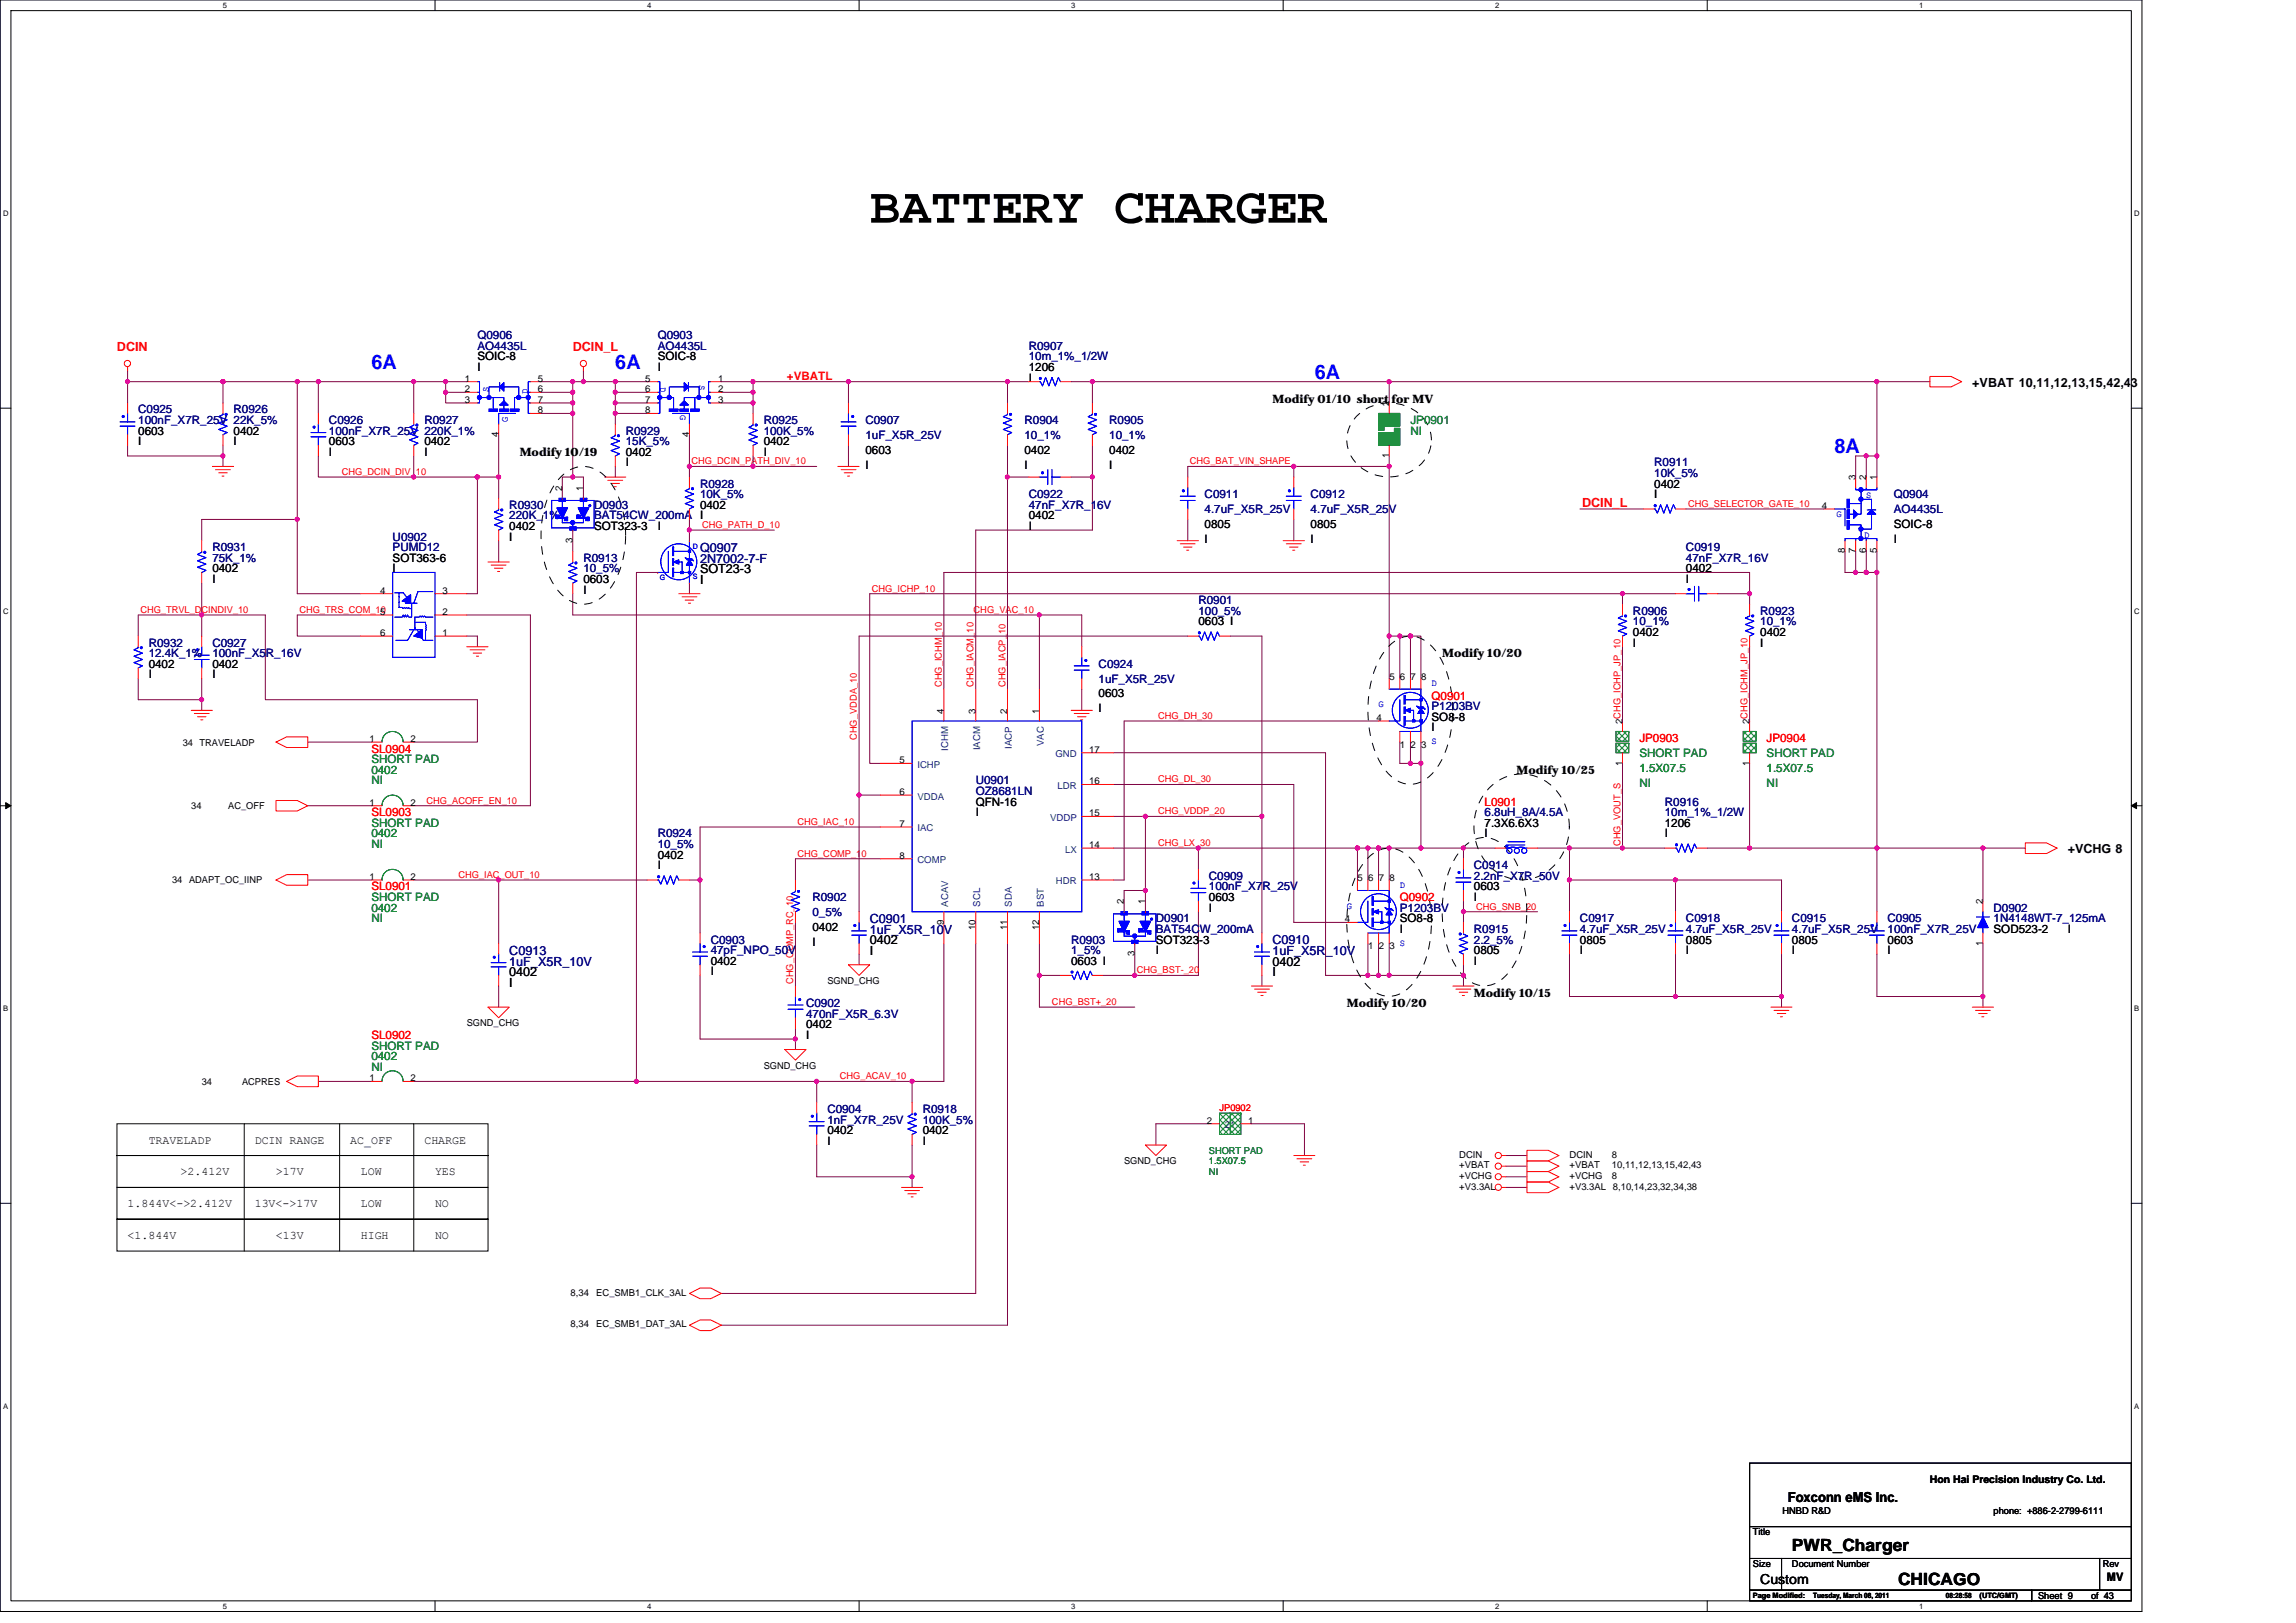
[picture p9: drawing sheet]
<svg xmlns="http://www.w3.org/2000/svg" width="297mm" height="210mm" viewBox="0 0 297 210" stroke-linecap="round" stroke-linejoin="round" font-family="sans-serif">
<defs><g id="words">
<text font-size="6.6" x="112.5" y="28.8">BATTERY CHARGER</text>
<g font-size="2.6" fill="#00f">
<text x="48" y="47.7">6A</text>
<text x="79.6" y="47.7">6A</text>
<text x="170.1" y="49">6A</text>
<text x="237.3" y="58.7">8A</text>
</g>
<g font-size="2.2">
<text x="231.8" y="200.6">PWR_Charger</text>
<text x="245.6" y="205">CHICAGO</text>
</g>
<g font-size="1.8">
<text x="231.3" y="194.4">Foxconn eMS Inc.</text>
<text x="227.7" y="205">Custom</text>
</g>
<g font-size="1.6" fill="#f00">
<text x="15.1" y="45.4">DCIN</text>
<text x="74.1" y="45.4">DCIN_L</text>
<text x="204.7" y="65.6">DCIN_L</text>
</g>
<g font-size="1.6">
<text x="255.2" y="50.1">+VBAT 10,11,12,13,15,42,43</text>
<text x="90.6" y="74.2">SOT23-3</text>
<text x="90.6" y="75.5">I</text>
<text x="267.5" y="110.4">+VCHG 8</text>
<text x="112.5" y="122.2">0402</text>
<text x="112.5" y="123.6">I</text>
<text x="164.6" y="124.9">0402</text>
<text x="65.9" y="126.3">0402</text>
<text x="65.9" y="127.7">I</text>
<text x="164.6" y="126.3">I</text>
</g>
<g font-size="1.6" fill="#000080">
<text x="90.6" y="71.4">Q0907</text>
<text x="90.6" y="72.8">2N7002-7-F</text>
<text x="112.5" y="119.4">C0901</text>
<text x="65.9" y="123.5">C0913</text>
<text x="65.9" y="124.9">1uF_X5R_10V</text>
<text x="112.5" y="120.8">1uF_X5R_10V</text>
<text x="164.6" y="122.2">C0910</text>
<text x="164.6" y="123.5">1uF_X5R_10V</text>
</g>
<g font-size="1.5" fill="#000080">
<text x="61.8" y="43.9">Q0906</text>
<text x="61.8" y="45.3">AO4435L</text>
<text x="85.1" y="43.9">Q0903</text>
<text x="85.1" y="45.3">AO4435L</text>
<text x="133.1" y="45.3">R0907</text>
<text x="133.1" y="46.6">10m_1%_1/2W</text>
<text x="17.9" y="53.5">C0925</text>
<text x="30.2" y="53.5">R0926</text>
<text x="17.9" y="54.8">100nF_X7R_25V 22K_5%</text>
<text x="42.6" y="54.8">C0926</text>
<text x="42.6" y="56.2">100nF_X7R_25V 220K_1%</text>
<text x="54.9" y="54.8">R0927</text>
<text x="81" y="56.2">R0929</text>
<text x="81" y="57.6">15K_5%</text>
<text x="98.8" y="54.8">R0925</text>
<text x="98.8" y="56.2">100K_5%</text>
<text x="112" y="54.8">C0907</text>
<text x="112" y="56.8">1uF_X5R_25V</text>
<text x="132.5" y="54.8">R0904</text>
<text x="132.5" y="56.8">10_1%</text>
<text x="143.5" y="54.8">R0905</text>
<text x="143.5" y="56.8">10_1%</text>
<text x="65.9" y="65.8">R0930</text>
<text x="76.9" y="65.8">D0903</text>
<text x="90.6" y="63.1">R0928</text>
<text x="90.6" y="64.5">10K_5%</text>
<text x="133.1" y="64.5">C0922</text>
<text x="133.1" y="65.8">47nF_X7R_16V</text>
<text x="155.8" y="64.5">C0911</text>
<text x="169.6" y="64.5">C0912</text>
<text x="214" y="60.3">R0911</text>
<text x="214" y="61.7">10K_5%</text>
<text x="245" y="64.5">Q0904</text>
<text x="27.5" y="71.3">R0931</text>
<text x="50.8" y="69.9">U0902</text>
<text x="50.8" y="71.3">PUMD12</text>
<text x="65.9" y="67.2">220K_1%</text>
<text x="76.9" y="67.2">BAT54CW_200mA I</text>
<text x="155.8" y="66.4">4.7uF_X5R_25V</text>
<text x="169.6" y="66.4">4.7uF_X5R_25V</text>
<text x="218.1" y="71.3">C0919</text>
<text x="245" y="66.4">AO4435L</text>
<text x="27.5" y="72.7">75K_1%</text>
<text x="75.5" y="72.7">R0913</text>
<text x="75.5" y="74.1">10_5%</text>
<text x="218.1" y="72.7">47nF_X7R_16V</text>
<text x="19.2" y="83.7">R0932</text>
<text x="27.5" y="83.7">C0927</text>
<text x="155" y="78.2">R0901</text>
<text x="155" y="79.5">100_5%</text>
<text x="211.3" y="79.5">R0906</text>
<text x="211.3" y="80.9">10_1%</text>
<text x="227.7" y="79.5">R0923</text>
<text x="227.7" y="80.9">10_1%</text>
<text x="19.2" y="85">12.4K_1%</text>
<text x="27.5" y="85">100nF_X5R_16V</text>
<text x="142.1" y="86.4">C0924</text>
<text x="142.1" y="88.3">1uF_X5R_25V</text>
<text x="185.2" y="91.9">P1203BV</text>
<text x="126.2" y="101.5">U0901</text>
<text x="126.2" y="102.8">OZ8681LN</text>
<text x="192.1" y="105.6">6.8uH_8A/4.5A</text>
<text x="215.4" y="104.2">R0916</text>
<text x="215.4" y="105.6">10m_1%_1/2W</text>
<text x="85.1" y="108.4">R0924</text>
<text x="85.1" y="109.7">10_5%</text>
<text x="156.4" y="113.8">C0909</text>
<text x="190.7" y="112.5">C0914</text>
<text x="190.7" y="113.8">2.2nF_X7R_50V</text>
<text x="105.1" y="116.6">R0902</text>
<text x="105.1" y="118.5">0_5%</text>
<text x="149.5" y="119.3">D0901</text>
<text x="156.4" y="115.2">100nF_X7R_25V</text>
<text x="181.1" y="117.9">P1203BV</text>
<text x="204.4" y="119.3">C0917</text>
<text x="218.1" y="119.3">C0918</text>
<text x="231.8" y="119.3">C0915</text>
<text x="244.2" y="119.3">C0905</text>
<text x="257.9" y="117.9">D0902</text>
<text x="257.9" y="119.3">1N4148WT-7_125mA</text>
<text x="91.9" y="122.1">C0903</text>
<text x="91.9" y="123.4">47pF_NPO_50V</text>
<text x="138.6" y="122.1">R0903</text>
<text x="138.6" y="123.4">1_5%</text>
<text x="149.5" y="120.7">BAT54CW_200mA</text>
<text x="190.7" y="120.7">R0915</text>
<text x="190.7" y="122.1">2.2_5%</text>
<text x="204.4" y="120.7">4.7uF_X5R_25V</text>
<text x="218.1" y="120.7">4.7uF_X5R_25V</text>
<text x="231.8" y="120.7">4.7uF_X5R_25V</text>
<text x="244.2" y="120.7">100nF_X7R_25V</text>
<text x="104.3" y="130.3">C0902</text>
<text x="104.3" y="131.7">470nF_X5R_6.3V</text>
<text x="107" y="144">C0904</text>
<text x="119.4" y="144">R0918</text>
<text x="107" y="145.4">1nF_X7R_25V</text>
<text x="119.4" y="145.4">100K_5%</text>
</g>
<g font-size="1.5">
<text x="61.8" y="46.6">SOIC-8</text>
<text x="61.8" y="48">I</text>
<text x="85.1" y="46.6">SOIC-8</text>
<text x="85.1" y="48">I</text>
<text x="133.1" y="48">1206</text>
<text x="133.1" y="49.4">I</text>
<text x="164.6" y="52.1">Modify 01/10 short for MV</text>
<text x="17.9" y="56.2">0603</text>
<text x="17.9" y="57.6">I</text>
<text x="30.2" y="56.2">0402</text>
<text x="30.2" y="57.6">I</text>
<text x="42.6" y="57.6">0603</text>
<text x="42.6" y="59">I</text>
<text x="54.9" y="57.6">0402</text>
<text x="54.9" y="59">I</text>
<text x="67.2" y="59">Modify 10/19</text>
<text x="81" y="59">0402</text>
<text x="98.8" y="57.6">0402</text>
<text x="98.8" y="59">I</text>
<text x="112" y="58.7">0603</text>
<text x="132.5" y="58.7">0402</text>
<text x="143.5" y="58.7">0402</text>
<text x="81" y="60.3">I</text>
<text x="90.6" y="65.8">0402</text>
<text x="112" y="60.6">I</text>
<text x="132.5" y="60.6">I</text>
<text x="143.5" y="60.6">I</text>
<text x="214" y="63.1">0402</text>
<text x="214" y="64.5">I</text>
<text x="65.9" y="68.6">0402</text>
<text x="65.9" y="69.9">I</text>
<text x="76.9" y="68.6">SOT323-3</text>
<text x="85.1" y="68.6">I</text>
<text x="133.1" y="67.2">0402</text>
<text x="133.1" y="68.6">I</text>
<text x="155.8" y="68.3">0805</text>
<text x="155.8" y="70.2">I</text>
<text x="169.6" y="68.3">0805</text>
<text x="169.6" y="70.2">I</text>
<text x="245" y="68.3">SOIC-8</text>
<text x="245" y="70.2">I</text>
<text x="27.5" y="74.1">0402</text>
<text x="27.5" y="75.4">I</text>
<text x="50.8" y="72.7">SOT363-6</text>
<text x="50.8" y="74.1">I</text>
<text x="75.5" y="75.4">0603</text>
<text x="75.5" y="76.8">I</text>
<text x="218.1" y="74.1">0402</text>
<text x="218.1" y="75.4">I</text>
<text x="155" y="80.9">0603 I</text>
<text x="211.3" y="82.3">0402</text>
<text x="211.3" y="83.7">I</text>
<text x="227.7" y="82.3">0402</text>
<text x="227.7" y="83.7">I</text>
<text x="19.2" y="86.4">0402</text>
<text x="19.2" y="87.8">I</text>
<text x="27.5" y="86.4">0402</text>
<text x="27.5" y="87.8">I</text>
<text x="186.6" y="85">Modify 10/20</text>
<text x="142.1" y="90.2">0603</text>
<text x="142.1" y="92.2">I</text>
<text x="185.2" y="93.3">SO8-8</text>
<text x="185.2" y="94.6">I</text>
<text x="196.2" y="100.1">Modify 10/25</text>
<text x="126.2" y="104.2">QFN-16</text>
<text x="126.2" y="105.6">I</text>
<text x="192.1" y="107">7.3X6.6X3</text>
<text x="215.4" y="107">1206</text>
<text x="85.1" y="111.1">0402</text>
<text x="85.1" y="112.5">I</text>
<text x="192.1" y="108.4">I</text>
<text x="215.4" y="108.4">I</text>
<text x="156.4" y="116.6">0603</text>
<text x="156.4" y="117.9">I</text>
<text x="181.1" y="119.3">SO8-8</text>
<text x="190.7" y="115.2">0603</text>
<text x="190.7" y="116.6">I</text>
<text x="91.9" y="124.8">0402</text>
<text x="105.1" y="120.4">0402</text>
<text x="105.1" y="122.3">I</text>
<text x="138.6" y="124.8">0603 I</text>
<text x="149.5" y="122.1">SOT323-3</text>
<text x="149.5" y="123.4">I</text>
<text x="181.1" y="120.7">I</text>
<text x="190.7" y="123.4">0805</text>
<text x="190.7" y="124.8">I</text>
<text x="204.4" y="122.1">0805</text>
<text x="204.4" y="123.4">I</text>
<text x="218.1" y="122.1">0805</text>
<text x="218.1" y="123.4">I</text>
<text x="231.8" y="122.1">0805</text>
<text x="231.8" y="123.4">I</text>
<text x="244.2" y="122.1">0603</text>
<text x="244.2" y="123.4">I</text>
<text x="257.9" y="120.7">SOD523-2</text>
<text x="267.5" y="120.7">I</text>
<text x="91.9" y="126.2">I</text>
<text x="174.2" y="130.3">Modify 10/20</text>
<text x="190.7" y="128.9">Modify 10/15</text>
<text x="104.3" y="133">0402</text>
<text x="104.3" y="134.4">I</text>
<text x="19.2" y="148">TRAVELADP</text>
<text x="33" y="148">DCIN RANGE</text>
<text x="45.3" y="148">AC_OFF</text>
<text x="54.9" y="148">CHARGE</text>
<text x="107" y="146.7">0402</text>
<text x="107" y="148.1">I</text>
<text x="119.4" y="146.7">0402</text>
<text x="119.4" y="148.1">I</text>
<text x="23.4" y="152.1">&gt;2.412V</text>
<text x="35.7" y="152.1">&gt;17V</text>
<text x="46.7" y="152.1">LOW</text>
<text x="56.3" y="152.1">YES</text>
<text x="16.5" y="156.2">1.844V&lt;-&gt;2.412V</text>
<text x="16.5" y="160.3">&lt;1.844V</text>
<text x="33" y="156.2">13V&lt;-&gt;17V</text>
<text x="35.7" y="160.3">&lt;13V</text>
<text x="46.7" y="156.2">LOW</text>
<text x="46.7" y="160.3">HIGH</text>
<text x="56.3" y="156.2">NO</text>
<text x="56.3" y="160.3">NO</text>
<text x="272.6" y="204.5">MV</text>
</g>
<g font-size="1.5" fill="#f00">
<text x="101.8" y="49.1">+VBATL</text>
<text x="185.2" y="90.5">Q0901</text>
<text x="212.1" y="96">JP0903</text>
<text x="228.6" y="96">JP0904</text>
<text x="48" y="97.4">SL0904</text>
<text x="48" y="105.6">SL0903</text>
<text x="192.1" y="104.2">L0901</text>
<text x="48" y="115.2">SL0901</text>
<text x="181.1" y="116.6">Q0902</text>
<text x="48" y="134.4">SL0902</text>
</g>
<g font-size="1.5" fill="#008040">
<text x="182.5" y="54.8">JP0901</text>
<text x="182.5" y="56.2">NI</text>
<text x="48" y="98.7">SHORT PAD</text>
<text x="48" y="101.5">NI</text>
<text x="212.1" y="97.9">SHORT PAD</text>
<text x="212.1" y="101.8">NI</text>
<text x="228.6" y="97.9">SHORT PAD</text>
<text x="228.6" y="101.8">NI</text>
<text x="48" y="107">SHORT PAD</text>
<text x="48" y="109.7">NI</text>
<text x="48" y="116.6">SHORT PAD</text>
<text x="48" y="119.3">NI</text>
<text x="48" y="135.8">SHORT PAD</text>
<text x="48" y="138.5">NI</text>
</g>
<g font-size="1.5" fill="#008000">
<text x="48" y="100.1">0402</text>
<text x="212.1" y="99.8">1.5X07.5</text>
<text x="228.6" y="99.8">1.5X07.5</text>
<text x="48" y="108.4">0402</text>
<text x="48" y="117.9">0402</text>
<text x="48" y="137.1">0402</text>
</g>
<text font-size="1.4" x="249.7" y="191.9">Hon Hai Precision Industry Co. Ltd.</text>
<g font-size="1.2">
<text x="60.1" y="50.7">2</text>
<text x="60.1" y="52.1">3</text>
<text x="60.1" y="49.4">1</text>
<text x="69.6" y="50.7">6</text>
<text x="69.6" y="52.1">7</text>
<text x="69.6" y="53.5">8</text>
<text x="69.6" y="49.4">5</text>
<text x="83.5" y="50.7">6</text>
<text x="83.5" y="52.1">7</text>
<text x="83.5" y="53.5">8</text>
<text x="83.5" y="49.4">5</text>
<text x="92.9" y="50.7">2</text>
<text x="92.9" y="52.1">3</text>
<text x="92.9" y="49.4">1</text>
<text x="179.7" y="52.5" transform="rotate(-90 179.7 52.5)">2</text>
<text x="64.5" y="56.5" transform="rotate(-90 64.5 56.5)">4</text>
<text x="89.2" y="56.5" transform="rotate(-90 89.2 56.5)">4</text>
<text x="179.7" y="59.3" transform="rotate(-90 179.7 59.3)">1</text>
<text x="72.7" y="63.5" transform="rotate(-90 72.7 63.5)">2</text>
<text x="75.5" y="63.5" transform="rotate(-90 75.5 63.5)">1</text>
<text x="235.7" y="65.8">4</text>
<text x="240" y="62.1" transform="rotate(-90 240 62.1)">3</text>
<text x="241.4" y="62.1" transform="rotate(-90 241.4 62.1)">2</text>
<text x="242.8" y="62.1" transform="rotate(-90 242.8 62.1)">1</text>
<text x="74.1" y="70.2" transform="rotate(-90 74.1 70.2)">3</text>
<text x="238.7" y="71.6" transform="rotate(-90 238.7 71.6)">8</text>
<text x="240" y="71.6" transform="rotate(-90 240 71.6)">7</text>
<text x="241.4" y="71.6" transform="rotate(-90 241.4 71.6)">6</text>
<text x="242.8" y="71.6" transform="rotate(-90 242.8 71.6)">5</text>
<text x="49.2" y="76.8">4</text>
<text x="57.2" y="76.8">3</text>
<text x="49.2" y="82.3">6</text>
<text x="49.2" y="79.5">5</text>
<text x="57.2" y="82.3">1</text>
<text x="57.2" y="79.5">2</text>
<text x="179.7" y="87.9">5</text>
<text x="181.1" y="87.9">6</text>
<text x="182.5" y="87.9">7</text>
<text x="183.9" y="87.9">8</text>
<text x="47.8" y="96">1</text>
<text x="53.1" y="96">2</text>
<text x="122.1" y="92.3" transform="rotate(-90 122.1 92.3)">4</text>
<text x="126.2" y="92.3" transform="rotate(-90 126.2 92.3)">3</text>
<text x="130.3" y="92.3" transform="rotate(-90 130.3 92.3)">2</text>
<text x="134.4" y="92.3" transform="rotate(-90 134.4 92.3)">1</text>
<text x="178.1" y="93.3">4</text>
<text x="209.9" y="93.7" transform="rotate(-90 209.9 93.7)">2CHG_ICHP_JP_10</text>
<text x="226.3" y="93.7" transform="rotate(-90 226.3 93.7)">2CHG_ICHM_JP_10</text>
<text x="23.6" y="96.5">34 TRAVELADP</text>
<text x="116.4" y="98.7">5</text>
<text x="140.9" y="97.4">17</text>
<text x="140.9" y="101.5">16</text>
<text x="181.1" y="96.7">1</text>
<text x="182.5" y="96.7">2</text>
<text x="183.9" y="96.7">3</text>
<text x="209.9" y="99" transform="rotate(-90 209.9 99)">1</text>
<text x="226.3" y="99" transform="rotate(-90 226.3 99)">1</text>
<text x="24.7" y="104.7">34</text>
<text x="29.5" y="104.7">AC_OFF</text>
<text x="47.8" y="104.2">1</text>
<text x="53.1" y="104.2">2</text>
<text x="116.4" y="107">7</text>
<text x="116.4" y="102.8">6</text>
<text x="140.9" y="105.6">15</text>
<text x="47.8" y="113.8">1</text>
<text x="53.1" y="113.8">2</text>
<text x="116.4" y="111.1">8</text>
<text x="140.9" y="113.8">13</text>
<text x="140.9" y="109.7">14</text>
<text x="175.6" y="114">5</text>
<text x="177" y="114">6</text>
<text x="178.4" y="114">7</text>
<text x="179.7" y="114">8</text>
<text x="22.3" y="114.3">34</text>
<text x="24.5" y="114.3">ADAPT_OC_IINP</text>
<text x="122.1" y="119.6" transform="rotate(-90 122.1 119.6)">9</text>
<text x="145.4" y="117" transform="rotate(-90 145.4 117)">2</text>
<text x="148.2" y="117" transform="rotate(-90 148.2 117)">1</text>
<text x="174" y="119.3">4</text>
<text x="256.5" y="117" transform="rotate(-90 256.5 117)">2</text>
<text x="126.2" y="120.3" transform="rotate(-90 126.2 120.3)">10</text>
<text x="130.3" y="120.3" transform="rotate(-90 130.3 120.3)">11</text>
<text x="134.4" y="120.3" transform="rotate(-90 134.4 120.3)">12</text>
<text x="146.8" y="123.7" transform="rotate(-90 146.8 123.7)">3</text>
<text x="177" y="122.8">1</text>
<text x="178.4" y="122.8">2</text>
<text x="179.7" y="122.8">3</text>
<text x="256.5" y="122.4" transform="rotate(-90 256.5 122.4)">1</text>
<text x="107" y="127.3">SGND_CHG</text>
<text x="60.4" y="132.8">SGND_CHG</text>
<text x="26.1" y="140.3">34</text>
<text x="31.3" y="140.3">ACPRES</text>
<text x="47.8" y="139.9">1</text>
<text x="53.1" y="139.9">2</text>
<text x="98.8" y="138.3">SGND_CHG</text>
<text x="156.1" y="145.4">2</text>
<text x="161.5" y="145.4">1</text>
<text x="188.8" y="149.8">DCIN</text>
<text x="203" y="149.8">DCIN</text>
<text x="208.5" y="149.8">8</text>
<text x="145.4" y="150.6">SGND_CHG</text>
<text x="188.8" y="151.2">+VBAT</text>
<text x="188.8" y="153.9">+V3.3AL</text>
<text x="188.8" y="152.5">+VCHG</text>
<text x="203" y="151.2">+VBAT</text>
<text x="203" y="153.9">+V3.3AL</text>
<text x="203" y="152.5">+VCHG</text>
<text x="208.5" y="152.5">8</text>
<text x="208.5" y="151.2">10,11,12,13,15,42,43</text>
<text x="208.7" y="153.9">8,10,14,23,32,34,38</text>
<text x="73.8" y="167.6">8,34</text>
<text x="77.1" y="167.6">EC_SMB1_CLK_3AL</text>
<text x="73.8" y="171.7">8,34</text>
<text x="77.1" y="171.7">EC_SMB1_DAT_3AL</text>
<text x="230.6" y="195.9">HNBD R&amp;D</text>
<text x="257.9" y="195.9">phone: +886-2-2799-6111</text>
<text x="226.8" y="198.6">Title</text>
<text x="226.8" y="202.8">Size</text>
<text x="231.8" y="202.8">Document Number</text>
<text x="272" y="202.8">Rev</text>
<text x="263.7" y="206.9">Sheet 9</text>
<text x="270.5" y="206.9">of 43</text>
</g>
<g font-size="1.2" fill="#00f">
<text x="63.2" y="50.8" transform="rotate(-90 63.2 50.8)">S</text>
<text x="68.3" y="51" transform="rotate(-90 68.3 51)">D</text>
<text x="85.4" y="50.1" transform="rotate(90 85.4 50.1)">D</text>
<text x="88" y="53.6" transform="rotate(90 88 53.6)">G</text>
<text x="90.5" y="49.8" transform="rotate(90 90.5 49.8)">S</text>
<text x="65.7" y="54.6" transform="rotate(-90 65.7 54.6)">G</text>
<text x="241.4" y="64.5">S</text>
<text x="237.6" y="67">G</text>
<text x="241.2" y="69.6">D</text>
<text x="185.2" y="88.8">D</text>
<text x="178.3" y="91.5">G</text>
<text x="185.2" y="96.3">S</text>
<text x="174.2" y="117.6">G</text>
<text x="181.1" y="114.8">D</text>
<text x="181.1" y="122.4">S</text>
</g>
<g font-size="1.2" fill="#f00">
<text x="44.2" y="61.4">CHG_DCIN_DIV_10</text>
<text x="89.5" y="60.1">CHG_DCIN_PATH_DIV_10</text>
<text x="153.9" y="60.1">CHG_BAT_VIN_SHAPE</text>
<text x="218.4" y="65.6">CHG_SELECTOR_GATE_10</text>
<text x="90.8" y="68.3">CHG_PATH_D_10</text>
<text x="112.8" y="76.5">CHG_ICHP_10</text>
<text x="18.2" y="79.3">CHG_TRVL_DCINDIV_10</text>
<text x="38.7" y="79.3">CHG_TRS_COM_10</text>
<text x="126" y="79.3">CHG_VAC_10</text>
<text x="121.8" y="88.9" transform="rotate(-90 121.8 88.9)">CHG_ICHM_10</text>
<text x="126" y="88.9" transform="rotate(-90 126 88.9)">CHG_IACM_10</text>
<text x="130.1" y="88.9" transform="rotate(-90 130.1 88.9)">CHG_IACP_10</text>
<text x="110.9" y="95.7" transform="rotate(-90 110.9 95.7)">CHG_VDDA_10</text>
<text x="149.8" y="93">CHG_DH_30</text>
<text x="149.8" y="101.2">CHG_DL_30</text>
<text x="55.2" y="104">CHG_ACOFF_EN_10</text>
<text x="103.2" y="106.7">CHG_IAC_10</text>
<text x="149.8" y="105.3">CHG_VDDP_20</text>
<text x="59.3" y="113.6">CHG_IAC_OUT_10</text>
<text x="103.2" y="110.8">CHG_COMP_10</text>
<text x="149.8" y="109.5">CHG_LX_30</text>
<text x="209.6" y="109.5" transform="rotate(-90 209.6 109.5)">CHG_VOUT_S</text>
<text x="191" y="117.7">CHG_SNB_20</text>
<text x="147.1" y="125.9">CHG_BST-_20</text>
<text x="102.6" y="127.3" transform="rotate(-90 102.6 127.3)">CHG_COMP_RC_10</text>
<text x="136.1" y="130">CHG_BST+_20</text>
<text x="108.7" y="139.6">CHG_ACAV_10</text>
<text x="157.8" y="143.8">JP0902</text>
</g>
<g font-size="1.2" fill="#004080">
<text x="118.7" y="99.3">ICHP</text>
<text x="122.7" y="97.2" transform="rotate(-90 122.7 97.2)">ICHM</text>
<text x="126.8" y="97.1" transform="rotate(-90 126.8 97.1)">IACM</text>
<text x="130.9" y="96.9" transform="rotate(-90 130.9 96.9)">IACP</text>
<text x="135" y="96.5" transform="rotate(-90 135 96.5)">VAC</text>
<text x="136.5" y="98">GND</text>
<text x="118.7" y="107.6">IAC</text>
<text x="118.7" y="103.4">VDDA</text>
<text x="135.8" y="106.2">VDDP</text>
<text x="136.8" y="102.1">LDR</text>
<text x="118.7" y="111.7">COMP</text>
<text x="137.8" y="110.3">LX</text>
<text x="122.7" y="117.3" transform="rotate(-90 122.7 117.3)">ACAV</text>
<text x="126.8" y="117.3" transform="rotate(-90 126.8 117.3)">SCL</text>
<text x="130.9" y="117.3" transform="rotate(-90 130.9 117.3)">SDA</text>
<text x="135" y="117.3" transform="rotate(-90 135 117.3)">BST</text>
<text x="136.6" y="114.4">HDR</text>
<text x="158.5" y="146">2</text>
<text x="159.2" y="146">1</text>
</g>
<g font-size="1.2" fill="#008040">
<text x="156.4" y="149.3">SHORT PAD</text>
<text x="156.4" y="152">NI</text>
</g>
<text font-size="1.2" fill="#008000" x="156.4" y="150.6">1.5X07.5</text>
<g font-size="1">
<text x="28.8" y="1">5</text>
<text x="83.7" y="1">4</text>
<text x="138.6" y="1">3</text>
<text x="193.4" y="1">2</text>
<text x="248.3" y="1">1</text>
<text x=".4" y="28">D</text>
<text x="276.1" y="28">D</text>
<text x=".4" y="79.4">C</text>
<text x="276.1" y="79.4">C</text>
<text x=".4" y="130.9">B</text>
<text x="276.1" y="130.9">B</text>
<text x=".4" y="182.3">A</text>
<text x="276.1" y="182.3">A</text>
<text x="28.8" y="208.2">5</text>
<text x="83.7" y="208.2">4</text>
<text x="138.6" y="208.2">3</text>
<text x="193.4" y="208.2">2</text>
<text x="226.8" y="206.8">Page Modified:</text>
<text x="234.6" y="206.8">Tuesday, March 08, 2011</text>
<text x="248.3" y="208.2">1</text>
<text x="251.7" y="206.8">08:28:58</text>
<text x="256.1" y="206.8">(UTC/GMT)</text>
</g>
<g font-size="1" fill="#00f">
<text x="89.6" y="71.1">D</text>
<text x="85.4" y="75.1">G</text>
<text x="89.6" y="74.9">S</text>
</g>
</g></defs>
<path d="M0 0h277.1v208.5h-277.1zM1.4 1.4h274.3v205.7h-274.3z" fill="none" stroke="#000" stroke-width=".13"/>
<g fill="#fff">
<path d="M28.8 .1h.6v1.1h-.6z"/>
<path d="M28.8 207.3h.6v1.1h-.6z"/>
</g>
<path d="M56.3 0v1.4M56.3 207.1v1.4" fill="none" stroke="#000" stroke-width=".13"/>
<g fill="#fff">
<path d="M83.7 .1h.6v1.1h-.6z"/>
<path d="M83.7 207.3h.6v1.1h-.6z"/>
</g>
<path d="M111.1 0v1.4M111.1 207.1v1.4" fill="none" stroke="#000" stroke-width=".13"/>
<g fill="#fff">
<path d="M138.6 .1h.5v1.1h-.5z"/>
<path d="M138.6 207.3h.5v1.1h-.5z"/>
</g>
<path d="M166 0v1.4M166 207.1v1.4" fill="none" stroke="#000" stroke-width=".13"/>
<g fill="#fff">
<path d="M193.4 .1h.6v1.1h-.6z"/>
<path d="M193.4 207.3h.6v1.1h-.6z"/>
</g>
<path d="M220.9 0v1.4M220.9 207.1v1.4" fill="none" stroke="#000" stroke-width=".13"/>
<g fill="#fff">
<path d="M248.3 .1h.6v1.1h-.6z"/>
<path d="M248.3 207.3h.6v1.1h-.6z"/>
<path d="M.4 27.1h.7v1.1h-.7z"/>
<path d="M276.1 27.1h.7v1.1h-.7z"/>
<path d="M.4 78.5h.7v1.1h-.7z"/>
<path d="M276.1 78.5h.7v1.1h-.7z"/>
</g>
<path d="M0 52.8h1.4M275.7 52.8h1.4" fill="none" stroke="#000" stroke-width=".13"/>
<g fill="#fff">
<path d="M.4 130h.7v1.1h-.7z"/>
<path d="M276.1 130h.7v1.1h-.7z"/>
</g>
<path d="M0 104.2h1.4M275.7 104.2h1.4" fill="none" stroke="#000" stroke-width=".13"/>
<path d="M.7 103.8l.7 .4-.7 .4zM275.7 104.2l.7-.4v.8z" fill="#000" stroke="#000" stroke-width=".13"/>
<g fill="#fff">
<path d="M.4 181.4h.7v1.1h-.7z"/>
<path d="M276.1 181.4h.7v1.1h-.7z"/>
</g>
<g fill="none" stroke="#000" stroke-width=".13">
<path d="M0 155.7h1.4M15.1 145.4h48v4.1h-48zM15.1 149.5h48v4.1h-48zM15.1 153.6h48v4.1h-48zM15.1 157.7h48v4.2h-48zM31.6 145.4v16.5M43.9 145.4v16.5M53.5 145.4v16.5M275.7 155.7h1.4M226.4 189.3h49.3v8.2h-49.3zM226.4 197.5h49.3v4.1h-49.3zM226.4 201.6h4.1v4.1h-4.1z"/>
<path d="M226.4 205.7h36.4v1.4h-36.4zM230.5 201.6h41.1v4.1h-41.1zM262.8 205.7h12.9v1.4h-12.9zM271.6 201.6h4.1v4.1h-4.1z"/>
</g>
<g fill="none" stroke="#800040" stroke-width=".13">
<path d="M16.5 57.6v1.4h12.3M16.5 48v1.4M28.8 49.4h-12.3v2.7M28.8 49.4h9.7M28.8 57.6v1.4M28.8 49.4v2.7M28.8 59v1.3M38.5 49.4h2.7v4.1M38.5 49.4v17.8M41.2 59v2.7h12.3M41.2 49.4h12.3v4.1M53.5 49.4h4.2"/>
<path d="M53.5 59v2.7h8.3M57.7 49.4h2.7M57.7 49.4v1.4h2.7M57.7 50.8v1.3h2.7M64.5 56.2v5.5M70 50.8h4.1M70 49.4h4.1v1.4M70 52.1h4.1M74.1 50.8v1.3M74.1 52.1v1.4h-4.1M74.1 53.5v8.2M74.1 49.4h1.4"/>
<path d="M75.5 49.4h4.1M75.5 48v1.4M79.6 52.1h4.1M79.6 49.4h4.1M79.6 52.1v1.4h4.1M79.6 49.4v1.4h4.1M79.6 50.8v1.3M79.6 53.5v1.4M89.2 56.2v4.1M93.3 50.8h4.1M93.3 49.4h4.1M93.3 52.1h4.1"/>
<path d="M97.4 50.8v1.3M97.4 49.4v1.4M97.4 52.1v1.4M97.4 59v1.3M97.4 49.4h12.4v2.7M109.8 57.6v2.7M109.8 49.4h20.5v2.7M130.3 49.4h2.8M130.3 57.6v4.1M138.6 49.4h2.7v2.7M141.3 57.6v4.1M141.3 49.4h38.4"/>
<path d="M179.7 59v1.3M179.7 49.4v2.7M179.7 49.4h63.1M241.4 59v2.7M241.4 59h1.4M241.4 59h-1.3v2.7M242.8 49.4h6.9M242.8 49.4v9.6M242.8 59v2.7M26.1 79.6h-8.2v2.7M26.1 75.4v4.2M26.1 79.6v2.7"/>
<path d="M26.1 79.6h8.2v10.9h27.5v5.5h-8.3M38.5 67.2v9.6h8.2M38.5 67.2h-12.4v2.8M46.7 79.6h-8.2v2.7h8.2M60.4 79.6h8.2v24.6h-15.1M61.8 61.7v15.1h-1.4M61.8 61.7h2.7M64.5 61.7v2.8M64.5 70v2.7M74.1 76.8v2.8h60.4v9.6M74.1 61.7h1.4v2.8M74.1 68.6v2.7"/>
<path d="M74.1 61.7h-1.4v2.8M79.6 60.3v1.4M85.1 74.1h-2.8v65.8M89.2 60.3h8.2M89.2 68.6h11M89.2 68.6v1.4M89.2 67.2v1.4M89.2 75.4v1.4M89.2 60.3v1.4M97.4 60.3h8.3M130.3 61.7h2.8M130.3 61.7v27.5"/>
<path d="M134.5 79.6h5.5v4.1M138.6 61.7h2.7M141.3 61.7v6.9h-15.1v20.6M153.7 67.2v2.8M167.4 60.3h-13.7v1.4M167.4 60.3h12.3M167.4 60.3v1.4M167.4 67.2v2.8M179.7 60.3v22M204.4 65.8h8.2M209.9 76.8v1.4M209.9 76.8h6.9"/>
<path d="M209.9 76.8h-97.4v22h1.4M218.1 65.8h17.9M222.2 76.8h4.2M226.4 76.8v-2.7h-104.3v15.1M226.4 76.8v1.4M238.7 71.3v2.8h1.4M240.1 74.1h1.3M240.1 71.3v2.8M241.4 74.1h1.4M241.4 71.3v2.8M242.8 71.3v2.8M242.8 74.1v35.6"/>
<path d="M17.9 87.8v2.7h8.2M26.1 87.8v2.7M26.1 90.5v1.4M39.8 96h8.2M60.4 82.3h1.4v1.4M140 89.2v2.7M144.1 97.4h27.4v28.8h5.5M153.7 82.3h-42.6v20.6M159.1 82.3h4.2v23.3M178.3 93.3h-32.9v20.6h-1.3M179.7 82.3v5.5M179.7 82.3h1.4"/>
<path d="M181.1 82.3h1.4M181.1 96v2.8h1.4M181.1 82.3v5.5M182.5 98.8h1.3M182.5 96v2.8M182.5 82.3v5.5M182.5 82.3h1.3v5.5M183.8 98.8v10.9M183.8 96v2.8M209.9 83.7v9.6M209.9 98.8v10.9M226.4 83.7v9.6"/>
<path d="M226.4 98.8v10.9M39.8 113.9h8.2M39.8 104.2h8.2M53.5 113.9h11M64.5 113.9v8.2M64.5 113.9h19.2M89.2 113.9h1.4M90.6 113.9v6.8M102.9 119.3v8.3M111.1 102.9h2.8M111.1 102.9v15.1M113.9 107h-23.3v6.9"/>
<path d="M113.9 111.1h-11v2.8M144.1 105.6h4.1M144.1 109.7h10.9M144.1 101.5h23.3v17.8h6.8M148.2 105.6v9.6M148.2 115.2h-2.8v2.8M148.2 115.2v2.8M148.2 105.6h15.1M155 109.7h20.6M155 118v8.2h-8.2M155 109.7v2.8M163.3 105.6v15.1"/>
<path d="M175.6 109.7v4.2M175.6 109.7h1.4M177 109.7h1.3M177 109.7v4.2M178.3 109.7h1.4M178.3 109.7v4.2M179.7 109.7v4.2M179.7 109.7h4.1M183.8 109.7h5.5M189.3 116.6v1.4M189.3 118v1.3M189.3 109.7v1.4"/>
<path d="M189.3 109.7h4.1M189.3 118h9.6M198.9 109.7h4.1M203 109.7h6.9M203 109.7v4.2M203 113.9v4.1M203 113.9h13.8M209.9 109.7h5.5M220.9 109.7h5.5M226.4 109.7h16.4M230.5 118v-4.1h-13.7v4.1M242.8 109.7v8.3"/>
<path d="M242.8 109.7h13.7v6.9M256.5 109.7h5.5M41.2 139.9h6.8M53.5 139.9h28.8M64.5 127.6v2.7M82.3 139.9h23.4M90.6 126.2v8.2h12.3M102.9 134.4v1.4M102.9 133.1v1.3M105.7 139.9v2.7M105.7 139.9h12.3M111.1 123.4v1.4"/>
<path d="M118 139.9v2.7M122.1 122.1v17.8h-4.1M126.2 122.1v45.2h-32.9M130.3 122.1v49.3h-37M134.5 126.2v4.1h12.3M134.5 122.1v4.1M134.5 126.2h2.7M142.7 126.2h4.1M146.8 122.1v4.1M163.3 126.2v1.4M177 126.2h1.3M177 122.1v4.1"/>
<path d="M178.3 126.2h1.4M178.3 122.1v4.1M179.7 126.2h9.6M179.7 122.1v4.1M189.3 126.2v1.4M189.3 124.8v1.4M203 123.4v5.5h13.8M216.8 123.4v5.5M216.8 128.9h13.7M230.5 123.4v5.5M230.5 128.9v1.4M242.8 123.4v5.5h13.7"/>
<path d="M256.5 128.9v1.4M256.5 122.1v6.8M105.7 148.1v4.2h12.3M118 152.3v1.3M118 148.1v4.2M156.4 145.4h-6.9v2.7M161.9 145.4h6.9v4.1M194.8 152.3h2.7M194.8 150.9h2.7M194.8 153.6h2.7M194.8 149.5h2.7"/>
</g>
<g fill="#f0f" stroke="#f0f" stroke-width=".13">
<circle cx="175.6" cy="109.7" r=".27"/>
<circle cx="242.8" cy="49.4" r=".27"/>
<circle cx="75.5" cy="49.4" r=".27"/>
<circle cx="241.4" cy="74" r=".27"/>
<circle cx="240.1" cy="74" r=".27"/>
<circle cx="242.8" cy="74" r=".27"/>
<circle cx="256.5" cy="109.7" r=".27"/>
<circle cx="38.4" cy="67.2" r=".27"/>
<circle cx="28.8" cy="49.4" r=".27"/>
<circle cx="74.1" cy="49.4" r=".27"/>
<circle cx="82.3" cy="139.9" r=".27"/>
<circle cx="134.5" cy="126.2" r=".27"/>
<circle cx="148.2" cy="105.6" r=".27"/>
<circle cx="148.2" cy="115.2" r=".27"/>
<circle cx="146.8" cy="126.2" r=".27"/>
<circle cx="178.3" cy="126.2" r=".27"/>
<circle cx="79.6" cy="53.5" r=".27"/>
<circle cx="79.6" cy="52.1" r=".27"/>
<circle cx="79.6" cy="49.4" r=".27"/>
<circle cx="97.4" cy="52.1" r=".27"/>
<circle cx="97.4" cy="50.7" r=".27"/>
<circle cx="64.5" cy="113.8" r=".27"/>
<circle cx="216.8" cy="113.8" r=".27"/>
<circle cx="203" cy="113.8" r=".27"/>
<circle cx="256.5" cy="128.9" r=".27"/>
<circle cx="79.6" cy="50.7" r=".27"/>
<circle cx="118" cy="152.2" r=".27"/>
<circle cx="118" cy="139.9" r=".27"/>
<circle cx="102.9" cy="134.4" r=".27"/>
<circle cx="203" cy="109.7" r=".27"/>
<circle cx="209.9" cy="76.8" r=".27"/>
<circle cx="97.4" cy="49.4" r=".27"/>
<circle cx="74.1" cy="50.7" r=".27"/>
<circle cx="105.6" cy="139.9" r=".27"/>
<circle cx="155" cy="109.7" r=".27"/>
<circle cx="230.5" cy="128.9" r=".27"/>
<circle cx="216.8" cy="128.9" r=".27"/>
<circle cx="61.7" cy="61.7" r=".27"/>
<circle cx="38.4" cy="49.4" r=".27"/>
<circle cx="109.8" cy="49.4" r=".27"/>
<circle cx="177" cy="126.2" r=".27"/>
<circle cx="130.3" cy="61.7" r=".27"/>
<circle cx="189.3" cy="109.7" r=".27"/>
<circle cx="183.8" cy="109.7" r=".27"/>
<circle cx="141.3" cy="61.7" r=".27"/>
<circle cx="141.3" cy="49.4" r=".27"/>
<circle cx="242.8" cy="109.7" r=".27"/>
<circle cx="189.3" cy="117.9" r=".27"/>
<circle cx="179.7" cy="49.4" r=".27"/>
<circle cx="167.4" cy="60.3" r=".27"/>
<circle cx="178.3" cy="109.7" r=".27"/>
<circle cx="179.7" cy="82.3" r=".27"/>
<circle cx="179.7" cy="60.3" r=".27"/>
<circle cx="183.8" cy="98.8" r=".27"/>
<circle cx="182.5" cy="82.3" r=".27"/>
<circle cx="181.1" cy="82.3" r=".27"/>
<circle cx="177" cy="109.7" r=".27"/>
<circle cx="179.7" cy="109.7" r=".27"/>
<circle cx="189.3" cy="126.2" r=".27"/>
<circle cx="179.7" cy="126.2" r=".27"/>
<circle cx="182.5" cy="98.8" r=".27"/>
<circle cx="130.3" cy="49.4" r=".27"/>
<circle cx="241.4" cy="59" r=".27"/>
<circle cx="242.8" cy="59" r=".27"/>
<circle cx="57.6" cy="49.4" r=".27"/>
<circle cx="74.1" cy="52.1" r=".27"/>
<circle cx="26.1" cy="79.6" r=".27"/>
<circle cx="26.1" cy="90.5" r=".27"/>
<circle cx="57.6" cy="50.7" r=".27"/>
<circle cx="53.5" cy="49.4" r=".27"/>
<circle cx="16.5" cy="49.4" r=".27"/>
<circle cx="209.9" cy="109.7" r=".27"/>
<circle cx="226.3" cy="109.7" r=".27"/>
<circle cx="163.2" cy="105.6" r=".27"/>
<circle cx="111.1" cy="102.9" r=".27"/>
<circle cx="28.8" cy="59" r=".27"/>
<circle cx="97.4" cy="60.3" r=".27"/>
<circle cx="89.2" cy="60.3" r=".27"/>
<circle cx="89.2" cy="68.6" r=".27"/>
<circle cx="134.5" cy="79.6" r=".27"/>
<circle cx="90.6" cy="113.8" r=".27"/>
<circle cx="41.2" cy="49.4" r=".27"/>
<circle cx="53.5" cy="61.7" r=".27"/>
<circle cx="64.5" cy="61.7" r=".27"/>
<circle cx="226.3" cy="76.8" r=".27"/>
<circle cx="74.1" cy="61.7" r=".27"/>
<circle cx="74.1" cy="53.5" r=".27"/>
</g>
<g fill="none" stroke="#f00" stroke-width=".13">
<path d="M16.5 47.5v.5M28.8 52.1v1.4M28.8 56.2v1.4M60.4 50.8h1.4M60.4 52.1h1.4M60.4 49.4h1.4M64.5 54.9v1.3M68.6 50.8h1.4M68.6 52.1h1.4M68.6 53.5h1.4M68.6 49.4h1.4M75.5 47.5v.5"/>
<path d="M249.7 48.7h2.7l1.4 .7-1.4 .7h-2.7zM27.5 60.3h2.7M27.9 60.8h1.9M28.3 61.2h1.1M28.7 61.6h.3M63.1 72.7h2.8M63.5 73.1h2M64 73.5h1.1M64.4 73.9h.2M64.5 64.5v1.3M64.5 68.6v1.4M78.2 61.7h2.8"/>
<path d="M78.6 62.1h2M79.1 62.5h1.1M79.5 63h.2M87.8 76.8h2.8M88.2 77.2h2M88.6 77.6h1.1M89.1 78h.2M108.4 60.3h2.7M108.8 60.8h1.9M109.2 61.2h1.1M109.6 61.6h.3M152.3 70h2.7"/>
<path d="M152.7 70.4h1.9M153.1 70.8h1.1M153.5 71.2h.3M166 70h2.8M166.4 70.4h1.9M166.8 70.8h1.1M167.2 71.2h.3M24.7 91.9h2.8M25.1 92.3h2M25.5 92.7h1.1M26 93.1h.2M35.7 96l1.4-.7h2.7v1.4h-2.7z"/>
<path d="M48 96h1.4M52.2 96h1.3M60.4 83.7h2.7M60.8 84.1h1.9M61.2 84.5h1.1M61.6 84.9h.3M138.6 91.9h2.7M139 92.3h1.9M139.4 92.7h1.1M139.8 93.1h.3M35.7 103.6h2.8l1.3 .6-1.3 .7h-2.8zM35.7 113.9l1.4-.7h2.7v1.3h-2.7z"/>
<path d="M174.2 119.3h1.4M175.6 113.9v1.3M177 113.9v1.3M178.3 113.9v1.3M179.7 113.9v1.3M262 109.1h2.8l1.3 .6-1.3 .7h-2.8zM37.1 139.9l1.4-.7h2.7v1.4h-2.7zM63.1 130.3h2.8l-1.4 1.4zM101.5 135.8h2.8l-1.4 1.4zM109.8 124.8h2.7l-1.4 1.4zM161.9 127.6h2.7M162.3 128h1.9"/>
<path d="M162.7 128.4h1.1M163.1 128.8h.3M177 120.7v1.4M178.3 120.7v1.4M179.7 120.7v1.4M188 127.6h2.7M188.4 128h1.9M188.8 128.4h1.1M189.2 128.8h.3M229.1 130.3h2.7M229.5 130.7h1.9M229.9 131.1h1.1"/>
<path d="M230.3 131.6h.3M255.2 130.3h2.7M255.6 130.7h1.9M256 131.1h1.1M256.4 131.6h.3M105.7 142.6v1.4M105.7 146.8v1.3M116.6 153.6h2.8M117 154h2M117.5 154.5h1.1M117.9 154.9h.2M148.2 148.1h2.7l-1.4 1.4z"/>
<path d="M167.4 149.5h2.7M167.8 149.9h1.9M168.2 150.3h1.1M168.6 150.7h.3M194.3 149.5h.5M194.3 150.9h.5M194.3 153.6h.5M194.3 152.3h.5M197.5 148.8h2.8l1.4 .7-1.4 .7h-2.8zM197.5 150.2h2.8l1.4 .7-1.4 .7h-2.8zM197.5 152.9h2.8l1.4 .7-1.4 .7h-2.8zM197.5 151.6h2.8l1.4 .7-1.4 .6h-2.8z"/>
<path d="M89.2 167.3l1.4-.7h1.3l1.4 .7-1.4 .7h-1.3zM89.2 171.4l1.4-.6h1.3l1.4 .6-1.4 .7h-1.3z"/>
<circle cx="16.5" cy="47" r=".4"/>
<circle cx="75.5" cy="47" r=".4"/>
<circle cx="193.8" cy="150.9" r=".4"/>
<circle cx="193.8" cy="149.5" r=".4"/>
<circle cx="193.8" cy="153.6" r=".4"/>
<circle cx="193.8" cy="152.2" r=".4"/>
</g>
<path d="M175.5 53.8a5.9 5.9 0 0 1 8.9 .7 4.4 4.4 0 0 1-1.9 6.5 5.8 5.8 0 0 1-7.9-2.4 4.3 4.3 0 0 1 .9-4.8zM72.5 61.8a3.8 3.8 0 0 1 5.9 0 11.6 11.6 0 0 1 2.5 8.8 9.9 9.9 0 0 1-3.1 6.7 3.7 3.7 0 0 1-5.3-.6 11.7 11.7 0 0 1-2.4-8.8 10.4 10.4 0 0 1 2.4-6.1zM179.5 83.8a3.7 3.7 0 0 1 5.9 0 13.2 13.2 0 0 1 2.5 9.5 11.7 11.7 0 0 1-2.5 6.6 3.7 3.7 0 0 1-5.9 0 13.2 13.2 0 0 1-2.5-9.4 11.7 11.7 0 0 1 2.5-6.7zM176.7 111.3a3.7 3.7 0 0 1 6 0 13.2 13.2 0 0 1 2.4 9.4 11.7 11.7 0 0 1-2.4 6.7 3.6 3.6 0 0 1-6 0 13.3 13.3 0 0 1-2.4-9.5 11.7 11.7 0 0 1 2.4-6.6zM189.1 109.9a3.6 3.6 0 0 1 5.9 0 13.2 13.2 0 0 1 2.5 9.5 11.8 11.8 0 0 1-2.5 6.6 3.6 3.6 0 0 1-5.9 0 13.3 13.3 0 0 1-2.5-9.5 11.7 11.7 0 0 1 2.5-6.6zM192.8 101.8a5.8 5.8 0 0 1 9.2 1.4 7.2 7.2 0 0 1-2.6 10 5.9 5.9 0 0 1-8.1-3.3 7.4 7.4 0 0 1 1.5-8.1z" fill="none" stroke="#000" stroke-width=".13" stroke-dasharray="1 1 1 1 1 1 1 1"/>
<g fill="#00f" stroke="#00f" stroke-width=".13">
<path d="M179.7 117.7l.4 .7h-.8z" fill-rule="evenodd"/>
<path d="M177.7 118l.6-.3v.5z" fill-rule="evenodd"/>
<path d="M179.6 116.5v.2h.2v-.2z" fill-rule="evenodd"/>
<path d="M179.6 119.2v.3h.2v-.3z" fill-rule="evenodd"/>
<path d="M177.5 116v1.1h.2v-1.1z" fill-rule="evenodd"/>
<path d="M177.5 118.8v1.1h.2v-1.1z" fill-rule="evenodd"/>
<path d="M177.5 117.6v.8h.2v-.8z" fill-rule="evenodd"/>
<path d="M179.4 117.6v.1h.6v-.1z" fill-rule="evenodd"/>
<path d="M178.6 119.2v.3h.3v-.3z" fill-rule="evenodd"/>
<path d="M180 117.6l.3 .2-.3-.1z" fill-rule="evenodd"/>
<path d="M179.2 117.4l.2 .2v.1z" fill-rule="evenodd"/>
<path d="M179.7 117.7l.4 .7h-.8z" fill-rule="evenodd"/>
<path d="M177.7 118l.6-.3v.5z" fill-rule="evenodd"/>
<path d="M179.6 116.5v.2h.2v-.2z" fill-rule="evenodd"/>
<path d="M179.6 119.2v.3h.2v-.3z" fill-rule="evenodd"/>
<path d="M177.5 116v1.1h.2v-1.1z" fill-rule="evenodd"/>
<path d="M177.5 118.8v1.1h.2v-1.1z" fill-rule="evenodd"/>
<path d="M177.5 117.6v.8h.2v-.8z" fill-rule="evenodd"/>
<path d="M179.4 117.6v.1h.6v-.1z" fill-rule="evenodd"/>
<path d="M178.6 119.2v.3h.3v-.3z" fill-rule="evenodd"/>
<path d="M180 117.6l.3 .2-.3-.1z" fill-rule="evenodd"/>
<path d="M179.2 117.4l.2 .2v.1z" fill-rule="evenodd"/>
<path d="M64.8 65.9h.2v.2h-.2z" fill-rule="evenodd"/>
<path d="M64.8 65.9h.2v.2h-.2z" fill-rule="evenodd"/>
<path d="M105 144.3h.2v.2h-.2z" fill-rule="evenodd"/>
<path d="M105 144.3h.2v.2h-.2z" fill-rule="evenodd"/>
<path d="M29.2 53.5h.1v.2h-.1z" fill-rule="evenodd"/>
<path d="M29.2 53.5h.1v.2h-.1z" fill-rule="evenodd"/>
<path d="M66 52.9v.3h1.1v-.3z" fill-rule="evenodd"/>
<path d="M64.6 52.9v.3h1.1v-.3z" fill-rule="evenodd"/>
<path d="M63.3 52.9v.3h1.1v-.3z" fill-rule="evenodd"/>
<path d="M65.2 49.5v1.1l-.6-.5z" fill-rule="evenodd"/>
<path d="M65.2 51.9l.5 .5h-1.1z" fill-rule="evenodd"/>
<path d="M66 52.9v.3h1.1v-.3z" fill-rule="evenodd"/>
<path d="M64.6 52.9v.3h1.1v-.3z" fill-rule="evenodd"/>
<path d="M63.3 52.9v.3h1.1v-.3z" fill-rule="evenodd"/>
<path d="M65.2 49.5v1.1l-.6-.5z" fill-rule="evenodd"/>
<path d="M65.2 51.9l.5 .5h-1.1z" fill-rule="evenodd"/>
<path d="M89.2 72.4l.4 .7h-.8z" fill-rule="evenodd"/>
<path d="M87.1 72.7l.7-.3v.6z" fill-rule="evenodd"/>
<path d="M89.1 71.2v.3h.2v-.3z" fill-rule="evenodd"/>
<path d="M89.1 73.9v.3h.2v-.3z" fill-rule="evenodd"/>
<path d="M87 70.8v1.1h.1v-1.1z" fill-rule="evenodd"/>
<path d="M87 73.5v1.1h.1v-1.1z" fill-rule="evenodd"/>
<path d="M87 72.3v.8h.1v-.8z" fill-rule="evenodd"/>
<path d="M88.9 72.3v.1h.6v-.1z" fill-rule="evenodd"/>
<circle cx="68.3" cy="51.4" r=".27"/>
<circle cx="67.1" cy="51.4" r=".27"/>
<circle cx="63.3" cy="51.4" r=".26"/>
<circle cx="62" cy="51.4" r=".27"/>
</g>
<g fill="none" stroke="#00f" stroke-width=".13">
<path d="M28.8 53.5v.1l-.5 .3 1.1 .4-1.1 .4 1.1 .4-1.1 .5 1.1 .4-.6 .2M61.8 49.4h.2v2.7h-.2M61.8 50.8h.2M62 51.4h1.8M63.3 51.4v-1.3h3.8v1.3M63.8 51.4h1.4v1.5M63.8 51.4v1.5M64.6 49.5v1.1M66.7 53.5h-2.2v1.4M68.3 50.8h.3M68.3 52.1h.3M68.3 51.4h-1.7v1.5"/>
<path d="M68.6 49.4h-.3v4.1h.3M64.5 65.8v.2l-.5 .3 1.1 .4-1.1 .4 1.1 .4-1.1 .4 1.1 .4-.6 .3M86.5 71.3v2.8h-1.4M87.1 71.3h2M87.1 74.1h2M87.8 72.7h.4v1.2M89.2 71.5v.8M89.2 73.1v.8M89.2 70v1.2M89.2 74.2v1.2M175.6 115.2h4.1v1.3M177 116.6v2.7h-1.4"/>
<path d="M177.7 116.6h1.9M177.7 119.3h1.9M178.3 118h.5v1.2M179.7 116.7v.9M179.7 118.4v.8M179.7 119.5v1.2h-2.7M104.7 145.1h1.9M104.7 145.7h1.9M105.7 145.7v1.1M105.7 144v1.1"/>
<circle cx="87.8" cy="72.7" r="2.33"/>
<circle cx="178.3" cy="117.9" r="2.32"/>
</g>
<path d="M49.4 96a1.37 1.37 0 0 1 1.4-1.4 1.37 1.37 0 0 1 1.4 1.4" fill="none" stroke="#008000" stroke-width=".13"/>
<path d="M88.1 73.9h.3v.3h-.3z" fill="#00f"/>
<g fill="none" stroke="#00f" stroke-width=".13">
<path d="M79.6 56.2v.2l-.5 .2 1.1 .5-1.1 .4 1.1 .4-1.1 .4 1.1 .4-.6 .3M130.3 53.5v.1l-.5 .3 1.1 .4-1.1 .4 1.1 .4-1.1 .5 1.1 .4-.6 .2M86.5 71.3v2.8h-1.4M87.1 71.3h2M87.1 74.1h2M87.8 72.7h.4v1.2M88.1 73.9h.3v.3h-.3zM89.2 71.5v.8M89.2 73.1v.8M89.2 70v1.2M89.2 74.2v1.2M189.3 120.7v.1l.6 .3-1.1 .4 1.1 .4-1.1 .4 1.1 .5-1.1 .4 .5 .2"/>
<circle cx="87.8" cy="72.7" r="2.33"/>
</g>
<g fill="#00f" stroke="#00f" stroke-width=".13">
<path d="M89.5 72.3l.2 .3-.2-.2z" fill-rule="evenodd"/>
<path d="M88.6 72.2l.3 .1v.1z" fill-rule="evenodd"/>
<path d="M89.2 72.4l.4 .7h-.8z" fill-rule="evenodd"/>
<path d="M87.1 72.7l.7-.3v.6z" fill-rule="evenodd"/>
<path d="M89.1 71.2v.3h.2v-.3z" fill-rule="evenodd"/>
<path d="M89.1 73.9v.3h.2v-.3z" fill-rule="evenodd"/>
<path d="M87 70.8v1.1h.1v-1.1z" fill-rule="evenodd"/>
<path d="M87 73.5v1.1h.1v-1.1z" fill-rule="evenodd"/>
<path d="M87 72.3v.8h.1v-.8z" fill-rule="evenodd"/>
<path d="M88.9 72.3v.1h.6v-.1z" fill-rule="evenodd"/>
<path d="M88.1 73.9v.3h.3v-.3z" fill-rule="evenodd"/>
<path d="M89.5 72.3l.2 .3-.2-.2z" fill-rule="evenodd"/>
<path d="M88.6 72.2l.3 .1v.1z" fill-rule="evenodd"/>
<path d="M130.6 53.5h.2v.2h-.2z" fill-rule="evenodd"/>
<path d="M130.6 53.5h.2v.2h-.2z" fill-rule="evenodd"/>
<path d="M188.8 120.7h.2v.2h-.2z" fill-rule="evenodd"/>
<path d="M188.8 120.7h.2v.2h-.2z" fill-rule="evenodd"/>
<path d="M79.9 56.3h.2v.2h-.2z" fill-rule="evenodd"/>
<path d="M79.9 56.3h.2v.2h-.2z" fill-rule="evenodd"/>
</g>
<path d="M79.6 54.9v1.3M79.6 59v1.3M130.3 52.1v1.4M130.3 56.2v1.4M85.1 74.1h.1M89.2 75.4h.1M89.2 70h.1M189.3 119.3v1.4M189.3 123.4v1.4" fill="none" stroke="#f00" stroke-width=".13"/>
<path d="M225.5 96.2h1.7v1.2h-1.7z" fill="#fff"/>
<path d="M225.5 96.2v1.2h1.7v-1.2z" fill-rule="evenodd" fill="#008000" stroke="#008000" stroke-width=".13"/>
<path d="M225.5 94.6h1.7v1.3h-1.7z" fill="#fff"/>
<path d="M225.5 94.6v1.3h1.7v-1.3z" fill-rule="evenodd" fill="#008000" stroke="#008000" stroke-width=".13"/>
<path d="M225.5 96.2h1.7v1.2h-1.7z" fill="#fff"/>
<path d="M225.5 96.2v1.2h1.7v-1.2z" fill-rule="evenodd" fill="#008000" stroke="#008000" stroke-width=".13"/>
<path d="M225.5 94.6h1.7v1.3h-1.7z" fill="#fff"/>
<g fill="#008000" stroke="#008000" stroke-width=".13">
<path d="M225.5 94.6v1.3h1.7v-1.3z" fill-rule="evenodd"/>
<path d="M178.3 56h2.1v-.6h.7v2.2h-2.8z" fill-rule="evenodd"/>
<path d="M178.3 53.5h2.8v1.6h-2.1v.6h-.7z" fill-rule="evenodd"/>
<path d="M178.3 56h2.1v-.6h.7v2.2h-2.8z" fill-rule="evenodd"/>
<path d="M178.3 53.5h2.8v1.6h-2.1v.6h-.7z" fill-rule="evenodd"/>
</g>
<g fill="none" stroke="#f00" stroke-width=".13">
<path d="M41.2 53.5v1.4M41.2 57.6v1.4M83.7 49.4h1.4M83.7 50.8h1.4M83.7 52.1h1.4M83.7 53.5h1.4M89.2 54.9v1.3M91.9 49.4h1.4M91.9 50.8h1.4M91.9 52.1h1.4M109.8 52.1v1.4M109.8 56.2v1.4"/>
<path d="M133.1 49.4h1.4M137.2 49.4h1.4M179.7 52.1v1.4M179.7 57.6v1.4M26.1 70v1.3M26.1 74.1v1.3M72.7 64.5h.1M74.1 68.6h.1M74.1 71.3v1.4M74.1 75.4v1.4M75.5 64.5h.1M17.9 82.3v1.4"/>
<path d="M17.9 86.4v1.4M26.1 82.3v1.4M26.1 86.4v1.4M113.9 98.8h4.1M122.1 89.2v4.1M126.2 89.2v4.1M130.3 89.2v4.1M134.5 89.2v4.1M140 97.4h4.1M226.4 93.3v1.3M226.4 97.4v1.4M48 113.9h1.4"/>
<path d="M52.2 113.9h1.3M83.7 113.9h1.4M87.8 113.9h1.4M113.9 107h4.1M113.9 111.1h4.1M113.9 102.9h4.1M122.1 118v4.1M126.2 118v4.1M130.3 118v4.1M134.5 118v4.1M140 113.9h4.1M140 109.7h4.1"/>
<path d="M140 105.6h4.1M140 101.5h4.1M193.4 109.7h1.4M197.5 109.7h1.4M242.8 118v1.3M64.5 122.1v1.3M64.5 126.2v1.4M90.6 120.7v1.4M90.6 124.8v1.4M242.8 122.1v1.3M118 142.6v1.4M118 146.8v1.3"/>
</g>
<g fill="#00f" stroke="#00f" stroke-width=".13">
<path d="M74.8 65.7h1.4l-.7 1.4z" fill-rule="evenodd"/>
<path d="M72 65.7h1.4l-.7 1.4z" fill-rule="evenodd"/>
<path d="M73.7 68.2v.4h.8v-.4z" fill-rule="evenodd"/>
<path d="M75.1 64.5v.4h.8v-.4z" fill-rule="evenodd"/>
<path d="M72.3 64.5v.4h.8v-.4z" fill-rule="evenodd"/>
<path d="M76.2 65.3h.2v.2h-.2z" fill-rule="evenodd"/>
<path d="M74.7 66.9v.2h1.5v-.2z" fill-rule="evenodd"/>
<path d="M71.9 66.9v.2h1.5v-.2z" fill-rule="evenodd"/>
<path d="M71.9 66.7v.4h.1v-.4z" fill-rule="evenodd"/>
<path d="M71.9 66.7v.1h.4v-.1z" fill-rule="evenodd"/>
<path d="M73.3 66.9v.5h.1v-.5z" fill-rule="evenodd"/>
<path d="M73 67.2v.2h.4v-.2z" fill-rule="evenodd"/>
<path d="M74.7 66.7v.4h.1v-.4z" fill-rule="evenodd"/>
<path d="M74.7 66.7v.1h.4v-.1z" fill-rule="evenodd"/>
<path d="M76 66.9v.5h.2v-.5z" fill-rule="evenodd"/>
<path d="M75.8 67.2v.2h.4v-.2z" fill-rule="evenodd"/>
<path d="M74.8 65.7h1.4l-.7 1.4z" fill-rule="evenodd"/>
<path d="M72 65.7h1.4l-.7 1.4z" fill-rule="evenodd"/>
<path d="M73.7 68.2v.4h.8v-.4z" fill-rule="evenodd"/>
<path d="M75.1 64.5v.4h.8v-.4z" fill-rule="evenodd"/>
<path d="M72.3 64.5v.4h.8v-.4z" fill-rule="evenodd"/>
<path d="M76.2 65.3h.2v.2h-.2z" fill-rule="evenodd"/>
<path d="M74.7 66.9v.2h1.5v-.2z" fill-rule="evenodd"/>
<path d="M71.9 66.9v.2h1.5v-.2z" fill-rule="evenodd"/>
<path d="M71.9 66.7v.4h.1v-.4z" fill-rule="evenodd"/>
<path d="M71.9 66.7v.1h.4v-.1z" fill-rule="evenodd"/>
<path d="M73.3 66.9v.5h.1v-.5z" fill-rule="evenodd"/>
<path d="M73 67.2v.2h.4v-.2z" fill-rule="evenodd"/>
<path d="M74.7 66.7v.4h.1v-.4z" fill-rule="evenodd"/>
<path d="M74.7 66.7v.1h.4v-.1z" fill-rule="evenodd"/>
<path d="M76 66.9v.5h.2v-.5z" fill-rule="evenodd"/>
<path d="M75.8 67.2v.2h.4v-.2z" fill-rule="evenodd"/>
<path d="M85.1 113.3h.2v.2h-.2z" fill-rule="evenodd"/>
<path d="M85.1 113.3h.2v.2h-.2z" fill-rule="evenodd"/>
<path d="M242.2 119.6h.1v.2h-.1z" fill-rule="evenodd"/>
<path d="M242.2 119.6h.1v.2h-.1z" fill-rule="evenodd"/>
<path d="M194.8 109.4h.2v.1h-.2z" fill-rule="evenodd"/>
<path d="M194.8 109.4h.2v.1h-.2z" fill-rule="evenodd"/>
<path d="M110.2 53.8h.2v.2h-.2z" fill-rule="evenodd"/>
<path d="M110.2 53.8h.2v.2h-.2z" fill-rule="evenodd"/>
<path d="M91 122.4h.2v.2h-.2z" fill-rule="evenodd"/>
<path d="M91 122.4h.2v.2h-.2z" fill-rule="evenodd"/>
<path d="M25.4 84h.2v.2h-.2z" fill-rule="evenodd"/>
<path d="M25.4 84h.2v.2h-.2z" fill-rule="evenodd"/>
<path d="M74.4 72.7h.2v.2h-.2z" fill-rule="evenodd"/>
<path d="M74.4 72.7h.2v.2h-.2z" fill-rule="evenodd"/>
<path d="M26.4 71.4h.2v.1h-.2z" fill-rule="evenodd"/>
<path d="M26.4 71.4h.2v.1h-.2z" fill-rule="evenodd"/>
<path d="M134.5 48.9h.2v.1h-.2z" fill-rule="evenodd"/>
<path d="M134.5 48.9h.2v.1h-.2z" fill-rule="evenodd"/>
<path d="M86.6 52.9v.3h1.1v-.3z" fill-rule="evenodd"/>
<path d="M88 52.9v.3h1.1v-.3z" fill-rule="evenodd"/>
<path d="M89.3 52.9v.3h1.1v-.3z" fill-rule="evenodd"/>
<path d="M88.5 49.5l.6 .6-.6 .5z" fill-rule="evenodd"/>
<path d="M88.5 51.9l.6 .5h-1.1z" fill-rule="evenodd"/>
<path d="M86.6 52.9v.3h1.1v-.3z" fill-rule="evenodd"/>
<path d="M88 52.9v.3h1.1v-.3z" fill-rule="evenodd"/>
<path d="M89.3 52.9v.3h1.1v-.3z" fill-rule="evenodd"/>
<path d="M88.5 49.5l.6 .6-.6 .5z" fill-rule="evenodd"/>
<path d="M88.5 51.9l.6 .5h-1.1z" fill-rule="evenodd"/>
<path d="M118.3 144h.2v.2h-.2z" fill-rule="evenodd"/>
<path d="M118.3 144h.2v.2h-.2z" fill-rule="evenodd"/>
<path d="M40.5 55.2h.2v.2h-.2z" fill-rule="evenodd"/>
<path d="M40.5 55.2h.2v.2h-.2z" fill-rule="evenodd"/>
<path d="M63.8 123.8h.2v.1h-.2z" fill-rule="evenodd"/>
<path d="M63.8 123.8h.2v.1h-.2z" fill-rule="evenodd"/>
<path d="M18.2 83.7h.2v.2h-.2z" fill-rule="evenodd"/>
<path d="M18.2 83.7h.2v.2h-.2z" fill-rule="evenodd"/>
<circle cx="74.1" cy="67.6" r=".27"/>
<circle cx="85.3" cy="51.4" r=".27"/>
<circle cx="86.6" cy="51.4" r=".27"/>
<circle cx="90.4" cy="51.4" r=".26"/>
<circle cx="91.7" cy="51.4" r=".27"/>
</g>
<g fill="none" stroke="#00f" stroke-width=".13">
<path d="M40.2 56h2M40.2 56.5h2M41.2 56.5v1.1M41.2 54.9v1.1M85.1 52.1h.3M85.1 49.4h.3v4.1h-.3M85.1 50.8h.3M85.4 51.4h1.7v1.5M86.6 51.4v-1.3h3.8v1.3M87 53.5h2.2v1.4M89.1 49.5v1.1M89.9 51.4h1.8"/>
<path d="M89.9 51.4v1.5M89.9 51.4h-1.4v1.5M91.7 50.8h.2M91.9 49.4h-.2v2.7h.2M108.8 55.1h1.9M108.8 54.6h1.9M109.8 55.1v1.1M109.8 53.5v1.1M134.5 49.4h.1l.3 .5 .4-1.1 .4 1.1 .4-1.1 .4 1.1 .4-1.1 .3 .6M26.1 71.3v.2l-.6 .2 1.1 .5-1.1 .4 1.1 .4-1.1 .4 1.1 .4-.5 .3M71.4 64.7h5.5v3.6h-5.5zM72.7 67.1v.5h2.8v-.5"/>
<path d="M72.7 64.9v.8M74.1 67.5v.7M74.1 72.7v.1l-.5 .3 1.1 .4-1.1 .4 1.1 .4-1.1 .5 1.1 .4-.6 .2M75.5 64.9v.8M17.9 83.7v.1l-.6 .3 1.1 .4-1.1 .4 1.1 .4-1.1 .4 1.1 .4-.5 .3M25.1 84.8h2M25.1 85.3h2M26.1 85.3v1.1M26.1 83.7v1.1M118 93.3h22v24.7h-22zM85.1 113.9h.1l.3 .5 .4-1.1 .4 1.1 .4-1.1 .4 1.1 .4-1.1 .3 .6M194.8 109.7h.4"/>
<path d="M195.1 109.3h2.2M195.1 108.9h2.2M195.2 109.7l.5-.1 .5 .1M197.1 109.7h.4M197.3 109.7l-.5-.1-.5 .1M242.8 119.3v1.1M63.5 125.1h2M63.5 124.5h2M64.5 125.1v1.1M64.5 123.4v1.1M89.6 123.7h1.9M89.6 123.2h1.9"/>
<path d="M90.6 123.7v1.1M90.6 122.1v1.1M241.8 121h2M241.8 120.4h2M242.8 121v1.1M118 144v.2l-.5 .2 1.1 .4-1.1 .5 1.1 .4-1.1 .4 1.1 .4-.6 .3"/>
<circle cx="195.3" cy="110.1" r=".34"/>
<circle cx="196.2" cy="110.1" r=".34"/>
<circle cx="197.2" cy="110.1" r=".34"/>
</g>
<path d="M49.4 113.8v.1a1.37 1.37 0 0 1 1.4-1.4 1.37 1.37 0 0 1 1.4 1.4v-.1" fill="none" stroke="#008000" stroke-width=".13"/>
<path d="M209.1 96.2h1.6v1.2h-1.6z" fill="#fff"/>
<path d="M209.1 96.2v1.2h1.6v-1.2z" fill-rule="evenodd" fill="#008000" stroke="#008000" stroke-width=".13"/>
<path d="M209.1 94.6h1.6v1.3h-1.6z" fill="#fff"/>
<path d="M209.1 94.6v1.3h1.6v-1.3z" fill-rule="evenodd" fill="#008000" stroke="#008000" stroke-width=".13"/>
<path d="M209.1 96.2h1.6v1.2h-1.6z" fill="#fff"/>
<path d="M209.1 96.2v1.2h1.6v-1.2z" fill-rule="evenodd" fill="#008000" stroke="#008000" stroke-width=".13"/>
<path d="M209.1 94.6h1.6v1.3h-1.6z" fill="#fff"/>
<path d="M209.1 94.6v1.3h1.6v-1.3z" fill-rule="evenodd" fill="#008000" stroke="#008000" stroke-width=".13"/>
<g fill="none" stroke="#f00" stroke-width=".13">
<path d="M16.5 52.1v1.4M16.5 56.2v1.4M53.5 53.5v1.4M53.5 57.6v1.4M97.4 53.5v1.4M97.4 57.6v1.4M89.2 61.7v1.4M89.2 65.8v1.4M133.1 61.7h1.4M137.2 61.7h1.4M153.7 61.7v1.4M153.7 65.8v1.4"/>
<path d="M167.4 61.7v1.4M167.4 65.8v1.4M212.6 65.8h1.4M216.8 65.8h1.3M216.8 76.8h1.3M220.9 76.8h1.3M140 83.7v1.3M140 87.8v1.4M153.7 82.3h1.3M157.8 82.3h1.3M178.3 93.3h1.4M179.7 87.8v1.4"/>
<path d="M181.1 87.8v1.4M181.1 94.6v1.4M182.5 87.8v1.4M182.5 94.6v1.4M183.8 87.8v1.4M183.8 94.6v1.4M209.9 93.3v1.3M209.9 97.4v1.4M48 104.2h1.4M52.2 104.2h1.3M102.9 113.9v1.3M102.9 118v1.3"/>
<path d="M111.1 118v1.3M145.4 118h.1M148.2 118h.1M155 112.5v1.4M155 116.6v1.4M189.3 111.1v1.4M189.3 115.2v1.4M203 118v1.3M215.4 109.7h1.4M216.8 118v1.3M219.5 109.7h1.4M230.5 118v1.3"/>
<path d="M256.5 116.6v1.4M48 139.9h1.4M52.2 139.9h1.3M102.9 127.6v1.3M102.9 131.7v1.4M111.1 122.1v1.3M137.2 126.2h1.4M141.3 126.2h1.4M146.8 122.1h.1M163.3 120.7v1.4M163.3 124.8v1.4M203 122.1v1.3"/>
<path d="M216.8 122.1v1.3M230.5 122.1v1.3M256.5 120.7v1.4"/>
</g>
<g fill="none" stroke="#00f" stroke-width=".13">
<path d="M15.5 54.6h2M15.5 55.1h2M16.5 55.1v1.1M16.5 53.5v1.1M53.5 54.9v.1l-.5 .3 1.1 .4-1.1 .4 1.1 .4-1.1 .4 1.1 .4-.6 .3M97.4 54.9v.1l-.5 .3 1.1 .4-1.1 .4 1.1 .4-1.1 .4 1.1 .4-.6 .3M89.2 63.1v.1l-.6 .3 1.1 .4-1.1 .4 1.1 .4-1.1 .5 1.1 .4-.5 .2M134.5 61.7h1M135.5 60.8v1.9M136.1 60.8v1.9M136.1 61.7h1.1M152.7 64.2h1.9"/>
<path d="M152.7 64.7h1.9M153.7 64.7v1.1M153.7 63.1v1.1M166.4 64.2h1.9M166.4 64.7h1.9M167.4 64.7v1.1M167.4 63.1v1.1M214 65.8h.1l.3 .6 .4-1.1 .4 1.1 .5-1.1 .4 1.1 .4-1.1 .3 .5M218.1 76.8h1.1M219.2 75.9v1.9M219.8 75.9v1.9M219.8 76.8h1.1"/>
<path d="M139 86.7h1.9M139 86.1h1.9M140 86.7v1.1M140 85v1.1M155 82.3h.2l.2 .5 .4-1.1 .5 1.1 .4-1.1 .4 1.1 .4-1.1 .3 .6M179.7 89.2h4.1v1.2M181.1 90.5v2.8h-1.4M181.8 90.5h1.9M181.8 93.3h1.9M182.5 91.9h.4v1.2M183.8 90.7v.8M183.8 92.3v.8"/>
<path d="M183.8 93.4v1.2h-2.7M102.9 115.2v.2l-.5 .2 1.1 .4-1.1 .5 1.1 .4-1.1 .4 1.1 .4-.6 .3M111.1 119.3v1.1M144.1 118.2h5.4v3.6h-5.4zM145.4 118.4v.8M148.2 118.4v.8M154.1 114.9h1.9M154.1 115.5h1.9M155 115.5v1.1M155 113.9v1M188.4 114.1h1.9M188.4 113.6h1.9"/>
<path d="M189.3 114.1v1.1M189.3 112.5v1.1M203 119.3v1.1M216.8 119.3v1.1M216.8 109.7h.1l.3 .6 .4-1.1 .4 1.1 .4-1.1 .4 1.1 .4-1.1 .3 .5M230.5 119.3v1.1M255.7 118.6h1.7M256.5 118v.6M102 130.6h1.9M102 130h1.9M102.9 130.6v1.1M102.9 128.9v1.1"/>
<path d="M110.2 120.4h1.9M110.2 121h1.9M111.1 121v1.1M138.6 126.2h.1l.3 .5 .4-1.1 .4 1.1 .4-1.1 .4 1.1 .5-1.1 .2 .6M145.4 120.6v.5h2.8v-.5M146.8 121v.7M162.3 123.2h1.9M162.3 123.7h1.9M163.3 123.7v1.1M163.3 122.1v1.1M202.1 121h1.9M202.1 120.4h1.9"/>
<path d="M203 121v1.1M215.8 121h1.9M215.8 120.4h1.9M216.8 121v1.1M229.5 121h1.9M229.5 120.4h1.9M230.5 121v1.1M256.5 120v.7"/>
<circle cx="182.5" cy="91.9" r="2.32"/>
</g>
<g fill="#00f" stroke="#00f" stroke-width=".13">
<path d="M214 65.3h.2v.2h-.2z" fill-rule="evenodd"/>
<path d="M214 65.3h.2v.2h-.2z" fill-rule="evenodd"/>
<path d="M216.1 119.6h.2v.2h-.2z" fill-rule="evenodd"/>
<path d="M216.1 119.6h.2v.2h-.2z" fill-rule="evenodd"/>
<path d="M89.5 63.1h.2v.2h-.2z" fill-rule="evenodd"/>
<path d="M89.5 63.1h.2v.2h-.2z" fill-rule="evenodd"/>
<path d="M103.2 115.2h.2v.2h-.2z" fill-rule="evenodd"/>
<path d="M103.2 115.2h.2v.2h-.2z" fill-rule="evenodd"/>
<path d="M153 63.4h.2v.2h-.2z" fill-rule="evenodd"/>
<path d="M153 63.4h.2v.2h-.2z" fill-rule="evenodd"/>
<path d="M138.6 125.7h.2v.2h-.2z" fill-rule="evenodd"/>
<path d="M138.6 125.7h.2v.2h-.2z" fill-rule="evenodd"/>
<path d="M155.1 81.8h.2v.2h-.2z" fill-rule="evenodd"/>
<path d="M155.1 81.8h.2v.2h-.2z" fill-rule="evenodd"/>
<path d="M53.8 54.9h.2v.2h-.2z" fill-rule="evenodd"/>
<path d="M53.8 54.9h.2v.2h-.2z" fill-rule="evenodd"/>
<path d="M188.7 112.8h.1v.2h-.1z" fill-rule="evenodd"/>
<path d="M188.7 112.8h.1v.2h-.1z" fill-rule="evenodd"/>
<path d="M103.4 129.2h.1v.2h-.1z" fill-rule="evenodd"/>
<path d="M103.4 129.2h.1v.2h-.1z" fill-rule="evenodd"/>
<path d="M162.6 122.4h.2v.2h-.2z" fill-rule="evenodd"/>
<path d="M162.6 122.4h.2v.2h-.2z" fill-rule="evenodd"/>
<path d="M202.4 119.6h.2v.2h-.2z" fill-rule="evenodd"/>
<path d="M202.4 119.6h.2v.2h-.2z" fill-rule="evenodd"/>
<path d="M154.4 114.2h.2v.1h-.2z" fill-rule="evenodd"/>
<path d="M154.4 114.2h.2v.1h-.2z" fill-rule="evenodd"/>
<path d="M147.5 119.2h1.4l-.7 1.4z" fill-rule="evenodd"/>
<path d="M144.8 119.2h1.3l-.7 1.4z" fill-rule="evenodd"/>
<path d="M146.4 121.7v.4h.8v-.4z" fill-rule="evenodd"/>
<path d="M147.8 118v.4h.8v-.4z" fill-rule="evenodd"/>
<path d="M145 118v.4h.8v-.4z" fill-rule="evenodd"/>
<path d="M148.9 118.8h.2v.2h-.2z" fill-rule="evenodd"/>
<path d="M147.4 120.4v.2h1.5v-.2z" fill-rule="evenodd"/>
<path d="M144.6 120.4v.2h1.5v-.2z" fill-rule="evenodd"/>
<path d="M144.6 120.2v.4h.2v-.4z" fill-rule="evenodd"/>
<path d="M144.6 120.2v.1h.4v-.1z" fill-rule="evenodd"/>
<path d="M146 120.4v.4h.1v-.4z" fill-rule="evenodd"/>
<path d="M145.7 120.7v.1h.4v-.1z" fill-rule="evenodd"/>
<path d="M147.4 120.2v.4h.1v-.4z" fill-rule="evenodd"/>
<path d="M147.4 120.2v.1h.4v-.1z" fill-rule="evenodd"/>
<path d="M148.7 120.4v.4h.2v-.4z" fill-rule="evenodd"/>
<path d="M148.5 120.7v.1h.4v-.1z" fill-rule="evenodd"/>
<path d="M147.5 119.2h1.4l-.7 1.4z" fill-rule="evenodd"/>
<path d="M144.8 119.2h1.3l-.7 1.4z" fill-rule="evenodd"/>
<path d="M146.4 121.7v.4h.8v-.4z" fill-rule="evenodd"/>
<path d="M147.8 118v.4h.8v-.4z" fill-rule="evenodd"/>
<path d="M145 118v.4h.8v-.4z" fill-rule="evenodd"/>
<path d="M148.9 118.8h.2v.2h-.2z" fill-rule="evenodd"/>
<path d="M147.4 120.4v.2h1.5v-.2z" fill-rule="evenodd"/>
<path d="M144.6 120.4v.2h1.5v-.2z" fill-rule="evenodd"/>
<path d="M144.6 120.2v.4h.2v-.4z" fill-rule="evenodd"/>
<path d="M144.6 120.2v.1h.4v-.1z" fill-rule="evenodd"/>
<path d="M146 120.4v.4h.1v-.4z" fill-rule="evenodd"/>
<path d="M145.7 120.7v.1h.4v-.1z" fill-rule="evenodd"/>
<path d="M147.4 120.2v.4h.1v-.4z" fill-rule="evenodd"/>
<path d="M147.4 120.2v.1h.4v-.1z" fill-rule="evenodd"/>
<path d="M148.7 120.4v.4h.2v-.4z" fill-rule="evenodd"/>
<path d="M148.5 120.7v.1h.4v-.1z" fill-rule="evenodd"/>
<path d="M183.8 91.6l.5 .7h-.9z" fill-rule="evenodd"/>
<path d="M181.8 91.9l.7-.3v.6z" fill-rule="evenodd"/>
<path d="M183.7 90.4v.3h.3v-.3z" fill-rule="evenodd"/>
<path d="M183.7 93.1v.3h.3v-.3z" fill-rule="evenodd"/>
<path d="M181.6 90v1.1h.2v-1.1z" fill-rule="evenodd"/>
<path d="M181.6 92.7v1.1h.2v-1.1z" fill-rule="evenodd"/>
<path d="M181.6 91.5v.8h.2v-.8z" fill-rule="evenodd"/>
<path d="M183.6 91.5v.1h.5v-.1z" fill-rule="evenodd"/>
<path d="M182.7 93.1v.3h.3v-.3z" fill-rule="evenodd"/>
<path d="M184.1 91.5l.3 .3-.3-.2z" fill-rule="evenodd"/>
<path d="M183.3 91.4l.3 .1v.1z" fill-rule="evenodd"/>
<path d="M183.8 91.6l.5 .7h-.9z" fill-rule="evenodd"/>
<path d="M181.8 91.9l.7-.3v.6z" fill-rule="evenodd"/>
<path d="M183.7 90.4v.3h.3v-.3z" fill-rule="evenodd"/>
<path d="M183.7 93.1v.3h.3v-.3z" fill-rule="evenodd"/>
<path d="M181.6 90v1.1h.2v-1.1z" fill-rule="evenodd"/>
<path d="M181.6 92.7v1.1h.2v-1.1z" fill-rule="evenodd"/>
<path d="M181.6 91.5v.8h.2v-.8z" fill-rule="evenodd"/>
<path d="M183.6 91.5v.1h.5v-.1z" fill-rule="evenodd"/>
<path d="M182.7 93.1v.3h.3v-.3z" fill-rule="evenodd"/>
<path d="M184.1 91.5l.3 .3-.3-.2z" fill-rule="evenodd"/>
<path d="M183.3 91.4l.3 .1v.1z" fill-rule="evenodd"/>
<path d="M166.7 63.4h.2v.2h-.2z" fill-rule="evenodd"/>
<path d="M166.7 63.4h.2v.2h-.2z" fill-rule="evenodd"/>
<path d="M97.7 54.9h.2v.2h-.2z" fill-rule="evenodd"/>
<path d="M97.7 54.9h.2v.2h-.2z" fill-rule="evenodd"/>
<path d="M15.8 53.8h.2v.2h-.2z" fill-rule="evenodd"/>
<path d="M15.8 53.8h.2v.2h-.2z" fill-rule="evenodd"/>
<path d="M218.4 76.2h.2v.2h-.2z" fill-rule="evenodd"/>
<path d="M218.4 76.2h.2v.2h-.2z" fill-rule="evenodd"/>
<path d="M140.4 85.4h.2v.1h-.2z" fill-rule="evenodd"/>
<path d="M140.4 85.4h.2v.1h-.2z" fill-rule="evenodd"/>
<path d="M110.5 119.6h.2v.2h-.2z" fill-rule="evenodd"/>
<path d="M110.5 119.6h.2v.2h-.2z" fill-rule="evenodd"/>
<path d="M216.8 109.2h.2v.2h-.2z" fill-rule="evenodd"/>
<path d="M216.8 109.2h.2v.2h-.2z" fill-rule="evenodd"/>
<path d="M134.8 61.1h.2v.2h-.2z" fill-rule="evenodd"/>
<path d="M134.8 61.1h.2v.2h-.2z" fill-rule="evenodd"/>
<path d="M229.8 119.6h.2v.2h-.2z" fill-rule="evenodd"/>
<path d="M229.8 119.6h.2v.2h-.2z" fill-rule="evenodd"/>
<path d="M256.5 118.6l.7 1.4h-1.4z" fill-rule="evenodd"/>
<path d="M256.5 118.6l.7 1.4h-1.4z" fill-rule="evenodd"/>
<circle cx="146.8" cy="121.1" r=".27"/>
</g>
<path d="M49.4 104.2a1.37 1.37 0 0 1 1.4-1.3 1.37 1.37 0 0 1 1.4 1.3M49.4 139.9a1.37 1.37 0 0 1 1.4-1.4 1.37 1.37 0 0 1 1.4 1.4" fill="none" stroke="#008000" stroke-width=".13"/>
<path d="M157.8 144h2.7v2.8h-2.7z" fill="#fff"/>
<path d="M157.8 144v2.8h2.7v-2.8z" fill-rule="evenodd" fill="#008000" stroke="#008000" stroke-width=".13"/>
<path d="M159.1 144v2.8" fill="none" stroke="#008000" stroke-width=".13"/>
<path d="M157.8 144h2.7v2.8h-2.7z" fill="#fff"/>
<path d="M157.8 144v2.8h2.7v-2.8z" fill-rule="evenodd" fill="#008000" stroke="#008000" stroke-width=".13"/>
<path d="M159.1 144v2.8" fill="none" stroke="#008000" stroke-width=".13"/>
<g fill="none" stroke="#f00" stroke-width=".13">
<path d="M141.3 52.1v1.4M141.3 56.2v1.4M46.7 79.6h4.1M46.7 76.8h4.1M56.3 79.6h4.1M56.3 76.8h4.1M209.9 78.2v1.4M226.4 78.2v1.4M236 65.8h1.3M238.7 70v1.3M240.1 61.7v1.4M240.1 70v1.3"/>
<path d="M241.4 61.7v1.4M241.4 70v1.3M242.8 61.7v1.4M242.8 70v1.3M46.7 82.3h4.1M56.3 82.3h4.1M209.9 82.3v1.4M226.4 82.3v1.4M156.4 145.4h1.4M160.5 145.4h1.4"/>
</g>
<g fill="none" stroke="#00f" stroke-width=".13">
<path d="M141.3 53.5v.1l-.5 .3 1.1 .4-1.1 .4 1.1 .4-1.1 .5 1.1 .4-.6 .2M50.8 74.1h5.5v10.9h-5.5zM51.1 76.7h1.1l.9 1.3M51.6 76.7v1.9h.4l.2 .1 .1-.1 .1 .1 .2-.1 .1 .1 .1-.1 .2 .1h.3v1.1h-.5l-.1-.2-.1 .2-.2-.2-.1 .2-.1-.2-.2 .2h-.9M52.4 78h1.6M53.3 78v.7M56 79.8h-.9l-.2-.1-.1 .1-.2-.1-.1 .1-.1-.1-.2 .1h-.5v1.5M56 76.5h-1.9l-.6 1.5M209.9 79.6v.1l-.5 .3 1.1 .4-1.1 .4 1.1 .4-1.1 .4 1.1 .4-.6 .3M226.4 79.6v.1l-.6 .3 1.1 .4-1.1 .4 1.1 .4-1.1 .4 1.1 .4-.5 .3M237.3 65.8h1.4v2.2M238.7 70v-.3h4.1v.3"/>
<path d="M239.2 67.9h1.6v1.8M239.2 65.2h1.6M240.1 63.1v.3h2.7v-.3M240.1 69.7v.3M240.8 65.2v1.3h-1.6M240.8 63.4v1.8M240.8 64.6h1.3v3.9h-1.3M241.4 63.1v.3M241.4 69.7v.3M241.6 66h1.1M53 81.5h1.5M53.5 81.5l-.8 1.3h-1.5"/>
<path d="M53.7 80.5h1.4v.3l.1 .1-.1 .2 .1 .1-.1 .1 .1 .2-.1 .1v1.2M53.7 81.2v.3M54 81.5l.8 1.3h1.2"/>
</g>
<g fill="#00f" stroke="#00f" stroke-width=".13">
<path d="M141.6 53.5h.2v.2h-.2z" fill-rule="evenodd"/>
<path d="M141.6 53.5h.2v.2h-.2z" fill-rule="evenodd"/>
<path d="M226.7 79.6h.1v.2h-.1z" fill-rule="evenodd"/>
<path d="M226.7 79.6h.1v.2h-.1z" fill-rule="evenodd"/>
<path d="M239 67.4v1.1h.2v-1.1z" fill-rule="evenodd"/>
<path d="M239 66v1.1h.2v-1.1z" fill-rule="evenodd"/>
<path d="M239 64.6v1.1h.2v-1.1z" fill-rule="evenodd"/>
<path d="M242.1 66l.6 .5h-1.1z" fill-rule="evenodd"/>
<path d="M239.8 66l.5 .5-.5 .6z" fill-rule="evenodd"/>
<path d="M239 67.4v1.1h.2v-1.1z" fill-rule="evenodd"/>
<path d="M239 66v1.1h.2v-1.1z" fill-rule="evenodd"/>
<path d="M239 64.6v1.1h.2v-1.1z" fill-rule="evenodd"/>
<path d="M242.1 66l.6 .5h-1.1z" fill-rule="evenodd"/>
<path d="M239.8 66l.5 .5-.5 .6z" fill-rule="evenodd"/>
<path d="M53.5 82.3l1.1-.8v1.1z" fill-rule="evenodd"/>
<path d="M52 77.8l1.1-.9v1.1z" fill-rule="evenodd"/>
<path d="M53.5 82.3l1.1-.8v1.1z" fill-rule="evenodd"/>
<path d="M52 77.8l1.1-.9v1.1z" fill-rule="evenodd"/>
<path d="M210.2 79.6h.2v.2h-.2z" fill-rule="evenodd"/>
<path d="M210.2 79.6h.2v.2h-.2z" fill-rule="evenodd"/>
<circle cx="240.8" cy="69.7" r=".27"/>
<circle cx="240.8" cy="68.4" r=".27"/>
<circle cx="240.8" cy="64.6" r=".27"/>
<circle cx="240.8" cy="63.4" r=".27"/>
</g>
<g fill="#f0f" stroke="#f0f" stroke-width=".13">
<circle cx="175.6" cy="109.7" r=".27"/>
<circle cx="242.8" cy="49.4" r=".27"/>
<circle cx="75.5" cy="49.4" r=".27"/>
<circle cx="241.4" cy="74" r=".27"/>
<circle cx="240.1" cy="74" r=".27"/>
<circle cx="242.8" cy="74" r=".27"/>
<circle cx="256.5" cy="109.7" r=".27"/>
<circle cx="38.4" cy="67.2" r=".27"/>
<circle cx="28.8" cy="49.4" r=".27"/>
<circle cx="74.1" cy="49.4" r=".27"/>
<circle cx="82.3" cy="139.9" r=".27"/>
<circle cx="134.5" cy="126.2" r=".27"/>
<circle cx="148.2" cy="105.6" r=".27"/>
<circle cx="148.2" cy="115.2" r=".27"/>
<circle cx="146.8" cy="126.2" r=".27"/>
<circle cx="178.3" cy="126.2" r=".27"/>
<circle cx="79.6" cy="53.5" r=".27"/>
<circle cx="79.6" cy="52.1" r=".27"/>
<circle cx="79.6" cy="49.4" r=".27"/>
<circle cx="97.4" cy="52.1" r=".27"/>
<circle cx="97.4" cy="50.7" r=".27"/>
<circle cx="64.5" cy="113.8" r=".27"/>
<circle cx="216.8" cy="113.8" r=".27"/>
<circle cx="203" cy="113.8" r=".27"/>
<circle cx="256.5" cy="128.9" r=".27"/>
<circle cx="79.6" cy="50.7" r=".27"/>
<circle cx="118" cy="152.2" r=".27"/>
<circle cx="118" cy="139.9" r=".27"/>
<circle cx="102.9" cy="134.4" r=".27"/>
<circle cx="203" cy="109.7" r=".27"/>
<circle cx="209.9" cy="76.8" r=".27"/>
<circle cx="97.4" cy="49.4" r=".27"/>
<circle cx="74.1" cy="50.7" r=".27"/>
<circle cx="105.6" cy="139.9" r=".27"/>
<circle cx="155" cy="109.7" r=".27"/>
<circle cx="230.5" cy="128.9" r=".27"/>
<circle cx="216.8" cy="128.9" r=".27"/>
<circle cx="61.7" cy="61.7" r=".27"/>
<circle cx="38.4" cy="49.4" r=".27"/>
<circle cx="109.8" cy="49.4" r=".27"/>
<circle cx="177" cy="126.2" r=".27"/>
<circle cx="130.3" cy="61.7" r=".27"/>
<circle cx="189.3" cy="109.7" r=".27"/>
<circle cx="183.8" cy="109.7" r=".27"/>
<circle cx="141.3" cy="61.7" r=".27"/>
<circle cx="141.3" cy="49.4" r=".27"/>
<circle cx="242.8" cy="109.7" r=".27"/>
<circle cx="189.3" cy="117.9" r=".27"/>
<circle cx="179.7" cy="49.4" r=".27"/>
<circle cx="167.4" cy="60.3" r=".27"/>
<circle cx="178.3" cy="109.7" r=".27"/>
<circle cx="179.7" cy="82.3" r=".27"/>
<circle cx="179.7" cy="60.3" r=".27"/>
<circle cx="183.8" cy="98.8" r=".27"/>
<circle cx="182.5" cy="82.3" r=".27"/>
<circle cx="181.1" cy="82.3" r=".27"/>
<circle cx="177" cy="109.7" r=".27"/>
<circle cx="179.7" cy="109.7" r=".27"/>
<circle cx="189.3" cy="126.2" r=".27"/>
<circle cx="179.7" cy="126.2" r=".27"/>
<circle cx="182.5" cy="98.8" r=".27"/>
<circle cx="130.3" cy="49.4" r=".27"/>
<circle cx="241.4" cy="59" r=".27"/>
<circle cx="242.8" cy="59" r=".27"/>
<circle cx="57.6" cy="49.4" r=".27"/>
<circle cx="74.1" cy="52.1" r=".27"/>
<circle cx="26.1" cy="79.6" r=".27"/>
<circle cx="26.1" cy="90.5" r=".27"/>
<circle cx="57.6" cy="50.7" r=".27"/>
<circle cx="53.5" cy="49.4" r=".27"/>
<circle cx="16.5" cy="49.4" r=".27"/>
<circle cx="209.9" cy="109.7" r=".27"/>
<circle cx="226.3" cy="109.7" r=".27"/>
<circle cx="163.2" cy="105.6" r=".27"/>
<circle cx="111.1" cy="102.9" r=".27"/>
<circle cx="28.8" cy="59" r=".27"/>
<circle cx="97.4" cy="60.3" r=".27"/>
<circle cx="89.2" cy="60.3" r=".27"/>
<circle cx="89.2" cy="68.6" r=".27"/>
<circle cx="134.5" cy="79.6" r=".27"/>
<circle cx="90.6" cy="113.8" r=".27"/>
<circle cx="41.2" cy="49.4" r=".27"/>
<circle cx="53.5" cy="61.7" r=".27"/>
<circle cx="64.5" cy="61.7" r=".27"/>
<circle cx="226.3" cy="76.8" r=".27"/>
<circle cx="74.1" cy="61.7" r=".27"/>
<circle cx="74.1" cy="53.5" r=".27"/>
</g>
<use href="#words"/>
</svg>
